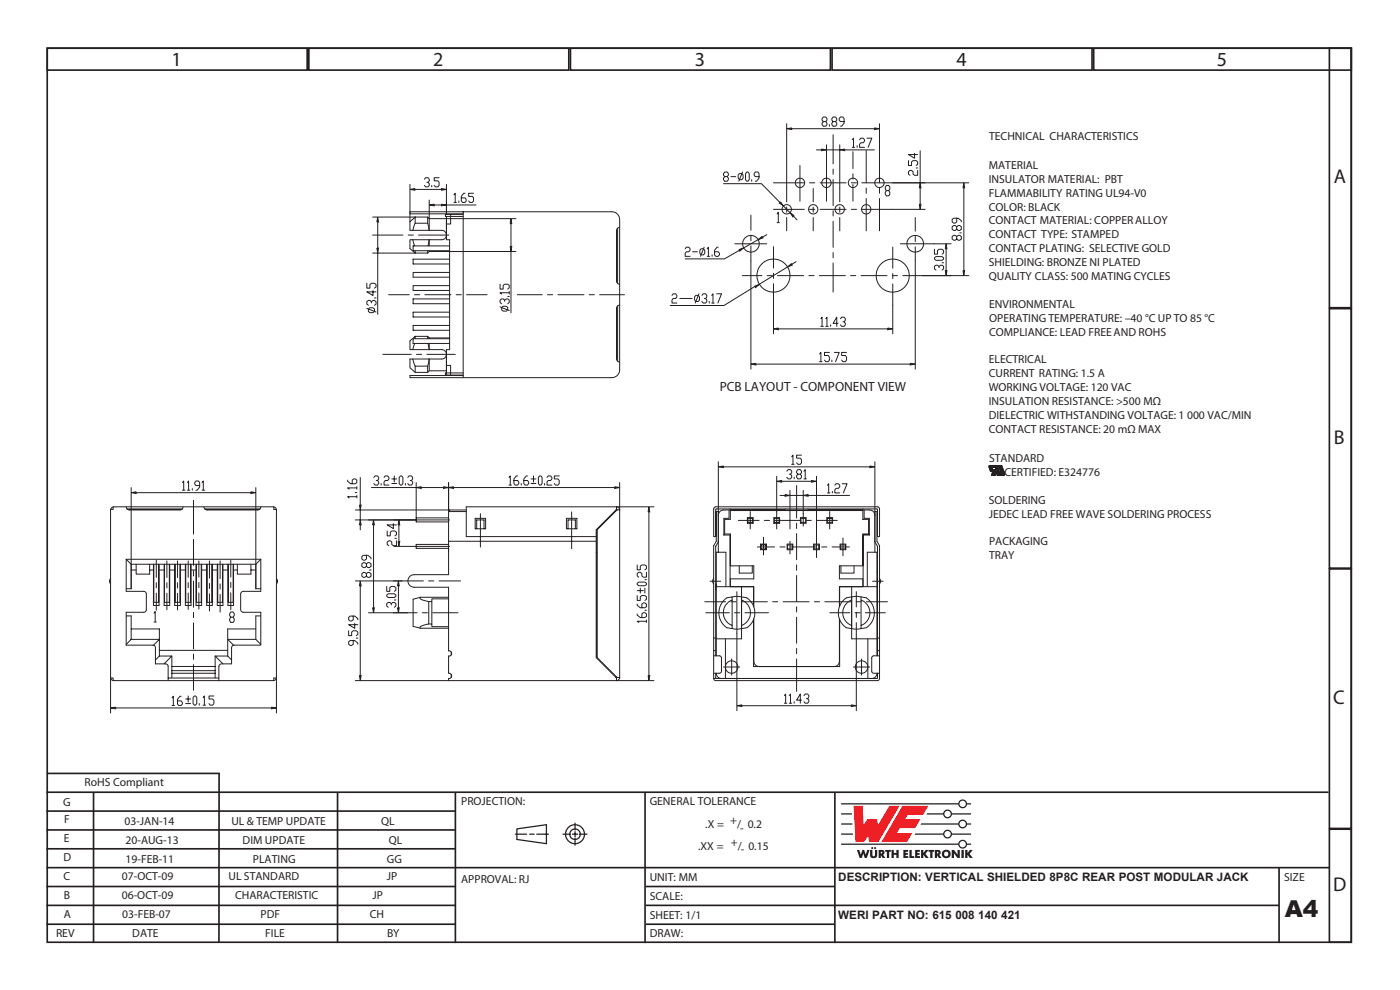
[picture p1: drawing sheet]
<svg xmlns="http://www.w3.org/2000/svg" width="297mm" height="210mm" viewBox="0 0 297 210" stroke-linecap="round" stroke-linejoin="round" font-family="sans-serif">
<defs><g id="words">
<text font-size="4.9" fill="#231f20" x="272.6" y="194.5">A4</text>
<g font-size="4.2" fill="#231f20">
<text x="36.4" y="14">1</text>
<text x="91.9" y="14">2</text>
<text x="147.4" y="14">3</text>
<text x="202.9" y="14">4</text>
<text x="258.2" y="14">5</text>
<text x="282.9" y="38.8">A</text>
<text x="282.9" y="94.1">B</text>
<text x="282.8" y="149.3">C</text>
<text x="282.8" y="189">D</text>
</g>
<text font-size="2.8" fill="#231f20" x="152.7" y="82.9">PCB LAYOUT - COMPONENT VIEW</text>
<g font-size="2.5" fill="#231f20">
<text x="209.8" y="29.8">TECHNICAL CHARACTERISTICS</text>
<text x="209.8" y="35.8">MATERIAL</text>
<text x="209.8" y="38.7">INSULATOR MATERIAL: PBT</text>
<text x="209.8" y="41.7">FLAMMABILITY RATING UL94-V0</text>
<text x="209.8" y="44.7">COLOR: BLACK</text>
<text x="209.8" y="47.6">CONTACT MATERIAL: COPPERALLOY</text>
<text x="209.8" y="50.6">CONTACT TYPE: STAMPED</text>
<text x="209.8" y="53.5">CONTACT PLATING: SELECTIVE GOLD</text>
<text x="209.8" y="56.5">SHIELDING: BRONZE NI PLATED</text>
<text x="209.8" y="59.5">QUALITY CLASS: 500 MATING CYCLES</text>
<text x="209.8" y="65.3">ENVIRONMENTAL</text>
<text x="209.8" y="68.3">OPERATING TEMPERATURE: –40 °C UP TO 85 °C</text>
<text x="209.8" y="71.2">COMPLIANCE: LEAD FREEAND ROHS</text>
<text x="209.8" y="77.1">ELECTRICAL</text>
<text x="209.8" y="80">CURRENT RATING: 1.5 A</text>
<text x="209.8" y="83">WORKING VOLTAGE: 120 VAC</text>
<text x="209.8" y="86">INSULATION RESISTANCE: &gt;500 MΩ</text>
<text x="209.8" y="88.9">DIELECTRIC WITHSTANDING VOLTAGE: 1 000 VAC/MIN</text>
<text x="209.8" y="91.9">CONTACT RESISTANCE: 20 mΩ MAX</text>
<text x="209.8" y="97.9">STANDARD</text>
<text x="213.1" y="100.9">CERTIFIED: E324776</text>
<text x="209.8" y="106.9">SOLDERING</text>
<text x="209.8" y="109.9">JEDEC LEAD FREE WAVE SOLDERING PROCESS</text>
<text x="209.8" y="115.7">PACKAGING</text>
<text x="209.8" y="118.7">TRAY</text>
<text x="17.9" y="166.8">RoHS Compliant</text>
<text x="13.4" y="171">G</text>
<text x="97.8" y="170.8">PROJECTION:</text>
<text x="137.8" y="170.8">GENERAL TOLERANCE</text>
<text x="13.5" y="178.7">E</text>
<text x="13.6" y="174.6">F</text>
<text x="26.4" y="174.9">03-JAN-14</text>
<text x="26.6" y="179.1">20-AUG-13</text>
<text x="49.1" y="174.9">UL &amp; TEMP UPDATE</text>
<text x="51.5" y="179.1">DIM UPDATE</text>
<text x="80.8" y="174.9">QL</text>
<text x="82.5" y="179.1">QL</text>
<text x="149.6" y="175.6">.X =</text>
<text x="154.9" y="174.8">+</text>
<text x="155" y="179.4">+</text>
<text x="156.4" y="175.6">/ 0.2</text>
<text x="157" y="176.4">-</text>
<text x="13.4" y="182.7">D</text>
<text x="26.6" y="183.1">19-FEB-11</text>
<text x="53.7" y="183.1">PLATING</text>
<text x="82.1" y="183.1">GG</text>
<text x="148.1" y="180.2">.XX =</text>
<text x="156.5" y="180.2">/ 0.15</text>
<text x="157.2" y="181">-</text>
<text x="13.4" y="186.7">C</text>
<text x="13.5" y="190.8">B</text>
<text x="25.8" y="190.8">06-OCT-09</text>
<text x="25.9" y="186.7">07-OCT-09</text>
<text x="48.5" y="186.7">UL STANDARD</text>
<text x="49.9" y="190.8">CHARACTERISTIC</text>
<text x="79" y="190.8">JP</text>
<text x="82.1" y="186.7">JP</text>
<text x="97.8" y="187.3">APPROVAL: RJ</text>
<text x="137.8" y="190.9">SCALE:</text>
<text x="137.8" y="186.8">UNIT: MM</text>
<text x="177.8" y="186.8">DESCRIPTION: VERTICAL SHIELDED 8P8C REAR POST MODULAR JACK</text>
<text x="272.4" y="186.8">SIZE</text>
<text x="13.5" y="194.8">A</text>
<text x="25.9" y="194.8">03-FEB-07</text>
<text x="55.3" y="194.8">PDF</text>
<text x="78.4" y="194.8">CH</text>
<text x="137.8" y="194.8">SHEET: 1/1</text>
<text x="177.8" y="194.8">WERI PART NO: 615</text>
<text x="202.7" y="194.8">008</text>
<text x="207.5" y="194.8">140</text>
<text x="212.4" y="194.8">421</text>
<text x="11.9" y="198.8">REV</text>
<text x="28.1" y="198.8">DATE</text>
<text x="56.3" y="198.8">FILE</text>
<text x="82.1" y="198.8">BY</text>
<text x="137.8" y="198.8">DRAW:</text>
</g>
</g></defs>
<!-- layer: Calque 1 -->
<g fill="none" stroke="#231f20" stroke-width=".35">
<path d="M10 10.2h276.7v189.7h-276.7zM10 10.2h55.2v4.7h-55.2zM65.5 10.2h55.2v4.7h-55.2zM121 10.2h55.2v4.7h-55.2zM176.5 10.2h55.2v4.7h-55.2zM232 10.2h54.7v4.7h-54.7zM282 10.2h4.7v55.1h-4.7zM282 65.5h4.7v55h-4.7zM282 120.7h4.7v55h-4.7zM9.8 168h272M9.8 172h86.7M9.8 176h86.7"/>
<path d="M9.9 164.1h36.7M19.8 168v32M46.5 164l-.1 36M71.6 168v32M96.6 168v32M136.8 168v32M177.1 168v32M282 175.9h4.7v24h-4.7zM9.8 192h86.7M9.8 196h86.7M9.8 180h86.7M9.8 184h272.2"/>
<path d="M9.8 188h86.7M137 192h134.3M137 196h40.1M137 188h40.1M271.3 184v16"/>
</g>
<g fill="#ee1d23">
<path d="M181.1 170.9h1.9l.2 4 .9-1.2h2l.2 1.3 2.4-4.1h2.1l-4.5 7.7h-1.9l-.2-1.3-.9 1.3h-1.8z"/>
<path d="M191.4 170.9h5.5l-1.1 1.9h-3.2l-.6 .9h3.3l-1.1 1.9h-3.3l-.6 1.1h3.2l-1.1 1.9h-5.4z"/>
</g>
<g fill="#231f20">
<path d="M181.8 180.3h.5l.3 1 .3-1h.4l.3 1 .4-1h.5l-.6 1.7h-.5l-.3-1-.3 1h-.4z"/>
<path d="M184.6 180.3h.5v1.2l.2 .1 .3-.1v-1.2h.5v1.1a.76 .76 0 0 1-.8 .6 .76 .76 0 0 1-.7-.6z"/>
<path d="M187.8 180.3h1.2v.4h-.4v1.3h-.5l.1-1.3h-.4z"/>
<path d="M189.1 180.3h.5v.6h.6v-.6h.5l-.1 1.7h-.4v-.7h-.6v.7h-.5z"/>
<path d="M191.6 180.3h1.1v.4h-.6v.2h.5v.4h-.5v.3h.6v.4h-1.1z"/>
<path d="M192.9 180.3h.5v1.3h.5v.4h-1z"/>
<path d="M194.1 180.3h1v.4h-.5v.2h.5v.4h-.5v.3h.6v.4h-1.1z"/>
<path d="M195.4 180.3h.5v.7l.5-.7h.6l-.7 .8 .7 .9h-.6l-.5-.7v.7h-.5z"/>
<path d="M197 180.3h1.2v.4h-.4v1.3h-.5v-1.3h-.3z"/>
<path d="M201.9 180.3h.5l.8 1-.1-1h.5v1.7h-.5l-.7-1.1v1.1h-.5z"/>
<path d="M204 180.3h.5v1.7h-.5z"/>
<path d="M204.7 180.3h.5v.7l.5-.7h.6l-.6 .8 .7 .9h-.6l-.6-.7v.7h-.5z"/>
<circle cx="185" cy="179.9" r=".22"/>
<circle cx="185.7" cy="179.9" r=".22"/>
</g>
<g fill="#231f20">
<path d="M186.9 180.7v.3h.2v-.2zM186.4 180.3h.5a.55 .55 0 0 1 .7 .3 .55 .55 0 0 1-.3 .7l.5 .7h-.5l-.4-.6v.6h-.5z" fill-rule="evenodd"/>
<path d="M198.8 180.7v.3h.2l.1-.2zM198.3 180.3h.6a.55 .55 0 0 1 .6 .3 .55 .55 0 0 1-.2 .7l.4 .7h-.5l-.4-.6v.6h-.5z" fill-rule="evenodd"/>
<path d="M200.3 181.2a.5 .5 0 0 0 1 0 .5 .5 0 0 0-1 0zM199.8 181.1a.95 .95 0 0 1 1.9 0 .95 .95 0 0 1-1.9 0z" fill-rule="evenodd"/>
</g>
<path d="M178.4 176.9h2.6M178.4 174.8h2.4M178.4 172.6h2.3" fill="none" stroke="#231f20" stroke-width=".27"/>
<g fill="#231f20">
<path d="M178.4 170.4h24.9a.94 .94 0 0 1 .9-.8 .94 .94 0 0 1 1 .8h.8v.2h-.8a.94 .94 0 0 1-1 .9 .94 .94 0 0 1-.9-.9h-24.9zM203.5 170.5a.7 .7 0 0 1 1.4 0 .7 .7 0 0 1-1.4 0z" fill-rule="evenodd"/>
<path d="M196.7 172.5h3.4a.94 .94 0 0 1 .9-.8 .94 .94 0 0 1 1 .8h4v.3h-4a.94 .94 0 0 1-1 .8 .94 .94 0 0 1-.9-.8h-3.6zM200.3 172.6a.7 .7 0 0 1 1.4 0 .7 .7 0 0 1-1.4 0z" fill-rule="evenodd"/>
<path d="M195.4 174.7h7.9a.94 .94 0 0 1 .9-.9 .94 .94 0 0 1 1 .9h.8v.2h-.8a.94 .94 0 0 1-1 .8 .94 .94 0 0 1-.9-.8h-8zM203.5 174.8a.7 .7 0 0 1 1.4 0 .7 .7 0 0 1-1.4 0z" fill-rule="evenodd"/>
<path d="M194.2 176.8h5.9a.94 .94 0 0 1 .9-.8 .94 .94 0 0 1 1 .8h4v.3h-4a.94 .94 0 0 1-1 .8 .94 .94 0 0 1-.9-.8h-6.1zM200.3 176.9a.7 .7 0 0 1 1.4 0 .7 .7 0 0 1-1.4 0z" fill-rule="evenodd"/>
<path d="M178.4 178.9h24.9a.94 .94 0 0 1 .9-.8 .94 .94 0 0 1 1 .8h.8v.3h-.8a.94 .94 0 0 1-1 .8 .94 .94 0 0 1-.9-.8h-24.9zM203.5 179.1a.7 .7 0 0 1 1.4 0 .7 .7 0 0 1-1.4 0z" fill-rule="evenodd"/>
</g>
<path d="M166.9 26.2v13.8M168 27.3h17.5M186.6 26.2v5.7M41 106.1v5M41 112.2v1.1M41 114.4v5.5M41 121v1.2M41 123.3v5.5M41 129.9v1.1M41 132.1v5.6M41 138.8v1.1M41 141v5" fill="none" stroke="#231f20" stroke-width=".21"/>
<path d="M166.9 27.3l1.1-.2v.4z" fill="#231f20"/>
<path d="M166.9 27.3l1.1-.2v.4z" fill="none" stroke="#231f20" stroke-width=".21"/>
<path d="M185.5 27.1l1.1 .2-1.1 .2z" fill="#231f20"/>
<path d="M175.2 25.8l.2 .3v.3l-.2 .4h-.5l-.3-.4v-.3l.3-.3h.5l.2-.3v-.3l-.2-.4h-.5l-.3 .4v.3l.3 .3M176 26.4v.4M177.3 25.8l.2 .3v.3l-.2 .4h-.6l-.2-.4v-.3l.2-.3h.6l.2-.3v-.3l-.2-.4h-.6l-.2 .4v.3l.2 .3M179.1 25.8h-.8l-.3-.3v-.3l.3-.4h.5l.3 .4v.9l-.5 .7h-.3M185.5 27.1l1.1 .2-1.1 .2zM189.4 38.8h16.1M204.5 39.9v17.5M195.7 58.5h9.8" fill="none" stroke="#231f20" stroke-width=".21"/>
<path d="M204.3 57.4h.3l-.1 1.1z" fill="#231f20"/>
<path d="M204.3 57.4h.3l-.1 1.1z" fill="none" stroke="#231f20" stroke-width=".21"/>
<path d="M204.5 38.8l.1 1.1h-.3z" fill="#231f20"/>
<g fill="none" stroke="#231f20" stroke-width=".21">
<path d="M176.7 28.6v6.2M176.7 35.9v1.1M176.7 38.1v5.5M204.5 38.8l.1 1.1h-.3zM164.1 52.3v4.6M164.1 58v1.1M176.7 44.7v1.1M176.7 46.9v5.6M176.7 53.6v1.1M176.7 55.8v6.2M189.4 52.4v4.5M189.4 58v1.1"/>
<path d="M203 46.3v.8l-.4 .2h-.3l-.3-.2v-.6l.3-.2h1l.6 .5v.3M203 50.2l.3-.3h.3l.3 .3v.5l-.3 .3h-.3l-.3-.3v-.5l-.4-.3h-.3l-.3 .3v.5l.3 .3h.3l.4-.3M203 48.1l.3-.3h.3l.3 .3v.5l-.3 .3h-.3l-.3-.3v-.5l-.4-.3h-.3l-.3 .3v.5l.3 .3h.3l.4-.3M203.6 49.4h.3M164.1 60.2v10.6M165.1 69.8h23.2M189.4 60.2v10.6"/>
</g>
<path d="M164.1 69.8l1-.2v.3z" fill="#231f20"/>
<path d="M164.1 69.8l1-.2v.3z" fill="none" stroke="#231f20" stroke-width=".21"/>
<path d="M188.3 69.6l1.1 .2-1.1 .1z" fill="#231f20"/>
<g fill="none" stroke="#231f20" stroke-width=".21">
<path d="M153.5 39h8l3.9 3.9M154.3 37.5l.2 .3v.3l-.2 .3h-.5l-.3-.3v-.3l.3-.3h.5l.2-.4v-.3l-.2-.3h-.5l-.3 .3v.3l.3 .4M155 37.5h1.1M156.9 36.8h.5l.2 .3v.7l-.2 .3h-.5l-.3-.3v-.7zM157.5 36.5l-.8 1.9M158.4 36.5h.3l.2 .3v1.3l-.2 .3h-.3l-.2-.3v-1.3zM159.5 38.1v.3M161 37.5h-.8l-.2-.4v-.3l.2-.3h.6l.2 .3v1l-.5 .6h-.3M166.2 43.7l1.4 1.4M168.3 45.9l.8 .7M174.1 67.6l.3-.3v1.9M174.1 69.2h.6"/>
<path d="M175.2 67.6l.2-.3v1.9M175.2 69.2h.5M176.2 68.9v.3M177.8 68.6h-1.1l.8-1.3v1.9M178.3 67.6l.3-.3h.5l.2 .3v.3l-.2 .4h-.3M179.1 68.3l.2 .3v.3l-.2 .3h-.5l-.3-.3M188.3 69.6l1.1 .2-1.1 .1z"/>
<circle cx="164.1" cy="58.5" r="3.5"/>
</g>
<path d="M167.6 45.1l.9 .6-.3 .3z" fill="#231f20"/>
<path d="M167.6 45.1l.9 .6-.3 .3z" fill="none" stroke="#231f20" stroke-width=".21"/>
<path d="M165.3 43.1l.3-.3 .6 .9z" fill="#231f20"/>
<g fill="none" stroke="#231f20" stroke-width=".21">
<path d="M165.3 43.1l.3-.3 .6 .9zM167.1 56.6l-6 3.7M168.9 55.5l-.9 .6M142.6 62.7l.2-.4h.5l.3 .4v.3l-.3 .3h-.5l-.2 .3v.7h1M144.2 63.3h2.6M147.6 62.7h.5l.3 .3v.6l-.3 .3h-.5l-.3-.3v-.6zM148.3 62.3l-.8 2M148.9 62.7l.3-.4h.5l.2 .4v.3l-.2 .3h-.3M149.7 63.3l.2 .3v.3l-.2 .4h-.5l-.3-.4M150.5 63.9v.4M151 62.7l.3-.4v2M151 64.3h.5"/>
<path d="M152 62.3h1.1l-.8 2M160.1 60.8l-6.5 4h-11.4"/>
</g>
<path d="M167.1 56.6l.8-.7 .2 .3z" fill="#231f20"/>
<path d="M167.1 56.6l.8-.7 .2 .3z" fill="none" stroke="#231f20" stroke-width=".21"/>
<path d="M160.1 60.7l1-.4-.8 .7z" fill="#231f20"/>
<g fill="none" stroke="#231f20" stroke-width=".21">
<path d="M189.4 38.8h6.9M195.2 32v6.8M195.2 39.9v3.4M157.5 58.5h4.1M162.7 58.5h1.1M164.9 58.5h5.6M171.6 58.5h1.1M173.8 58.5h5.5M180.4 58.5h1.2M182.7 58.5h5.5M189.3 58.5h1.1M189.4 44.4h6.9"/>
<path d="M191.5 58.5h4.2M160.1 60.7l1-.4-.8 .7z"/>
<circle cx="166.9" cy="44.4" r="1"/>
<circle cx="172.5" cy="44.4" r="1"/>
<circle cx="178.1" cy="44.4" r="1"/>
<circle cx="183.8" cy="44.4" r="1"/>
</g>
<path d="M195 43.3h.4l-.2 1.1z" fill="#231f20"/>
<path d="M195 43.3h.4l-.2 1.1z" fill="none" stroke="#231f20" stroke-width=".21"/>
<path d="M195.2 38.8l.2 1.1h-.4z" fill="#231f20"/>
<g fill="none" stroke="#231f20" stroke-width=".21">
<path d="M166.9 40v2.8M172.5 40v2.8M173.2 31.8h1.1M175.3 31.8h2.8M175.3 30.7v4.4M178.1 30.7v12.1M179.2 31.8h6.3M183.8 31.9v6.9M183.8 39.9v1.1M192.7 34.1v1h.7v-.8l.3-.2h.7l.3 .2v.6l-.3 .2M194 32.5v1.1l-1.3-.8h2M194.4 35.6h.3"/>
<path d="M194.7 36.1v1.1h-.7l-.3-.3v-.5l-.3-.3h-.4l-.3 .3v.5l.3 .3M195.2 38.8l.2 1.1h-.4zM166.9 43.9v1.1M166.9 46.1v2.9M172.5 43.9v1.1M172.5 46.1v2.9M178.1 43.9v1.1M178.1 46.1v2.9M183.8 42.1v6.9"/>
<circle cx="181" cy="38.8" r="1"/>
<circle cx="189.4" cy="58.5" r="3.5"/>
</g>
<path d="M174.3 31.6l1 .2-1 .2z" fill="#231f20"/>
<path d="M174.3 31.6l1 .2-1 .2z" fill="none" stroke="#231f20" stroke-width=".21"/>
<path d="M178.1 31.8l1.1-.2v.4z" fill="#231f20"/>
<g fill="none" stroke="#231f20" stroke-width=".21">
<path d="M164.1 38.8h6.5M169.7 35.1v7.6M171.7 38.8h1.2M174 38.8h5.5M175.3 35.1v7.6M178.1 31.8l1.1-.2v.4zM180.6 38.8h1.1M180.8 29.6l.3-.3v2M180.8 31.3h.5M180.9 32.2v3.6M180.9 36.9v1.1M180.9 39.1v3.6"/>
<path d="M181.8 30.9v.4M182.4 29.6l.2-.3h.5l.3 .3v.3l-.3 .4h-.5l-.2 .3v.7h1M182.8 38.8h6.6M183.9 29.3h1.1l-.8 2M159.3 55.4v22.9M164.1 44.4h6.5M171.7 44.4h1.2M174 44.4h5.5M180.6 44.4h1.1M182.8 44.4h6.6M194.2 55.3v23M160.4 77.2h32.7"/>
<circle cx="169.7" cy="38.8" r="1"/>
<circle cx="175.3" cy="38.8" r="1"/>
<circle cx="186.6" cy="38.8" r="1"/>
</g>
<path d="M159.3 77.2l1.1-.1v.3z" fill="#231f20"/>
<path d="M159.3 77.2l1.1-.1v.3z" fill="none" stroke="#231f20" stroke-width=".21"/>
<path d="M193.1 77.1l1.1 .1-1.1 .2z" fill="#231f20"/>
<path d="M195.7 58.5h6.1M198.2 51.7h3.6M200.7 52.8v4.6M173.9 75.1l.2-.3v1.9M173.9 76.7h.5M176 74.8h-1.1v.6h.8l.3 .3v.7l-.3 .3h-.5l-.3-.3M176.5 76.4v.3M177 74.8h1l-.7 1.9M179.6 74.8h-1v.6h.7l.3 .3v.7l-.3 .3h-.5l-.2-.3M193.1 77.1l1.1 .1-1.1 .2z" fill="none" stroke="#231f20" stroke-width=".21"/>
<path d="M200.5 57.4h.4l-.2 1.1z" fill="#231f20"/>
<path d="M200.5 57.4h.4l-.2 1.1z" fill="none" stroke="#231f20" stroke-width=".21"/>
<path d="M200.7 51.7l.2 1.1h-.4z" fill="#231f20"/>
<path d="M198.2 54.7l.4-.3h1.3l.3 .3v.2l-.3 .3h-1.3l-.4-.3zM198.2 52.9v1h.7v-.8l.3-.2h.7l.3 .2v.6l-.3 .2M199.2 56.5l.3-.2h.4l.3 .2v.5l-.3 .3M199.2 56.8v-.3l-.3-.2h-.3l-.4 .2v.5l.4 .3M199.9 55.7h.3M200.7 51.7l.2 1.1h-.4zM165.5 105.1h1M167.6 105.1h2.8M167.6 104v8.2M170.4 104v5M171.5 105.1h8.7" fill="none" stroke="#231f20" stroke-width=".21"/>
<path d="M166.5 104.9l1.1 .2-1.1 .2z" fill="#231f20"/>
<path d="M166.5 104.9l1.1 .2-1.1 .2z" fill="none" stroke="#231f20" stroke-width=".21"/>
<path d="M170.4 105.1l1.1-.2v.4z" fill="#231f20"/>
<path d="M164.8 101v7.5M165.8 102.1h6.3M170.4 105.1l1.1-.2v.4zM173.2 101v13.1M175.5 102.9l.3-.3v2M175.5 104.6h.6M176.6 104.2v.4M177.1 102.9l.3-.3h.5l.2 .3v.4l-.2 .3h-.5l-.3 .3v.7h1M178.7 102.6h1l-.8 2" fill="none" stroke="#231f20" stroke-width=".21"/>
<path d="M164.8 102.1l1-.2v.4z" fill="#231f20"/>
<path d="M164.8 102.1l1-.2v.4z" fill="none" stroke="#231f20" stroke-width=".21"/>
<path d="M172.1 101.9l1.1 .2-1.1 .2z" fill="#231f20"/>
<g fill="none" stroke="#231f20" stroke-width=".21">
<path d="M94.7 46.4h14.8M95.4 53.3h14.1M108.4 47.4v4.9M108.4 53.3v13.1M166.9 99.9l.3-.3h.5l.3 .3v.4l-.3 .3h-.3M170.6 99.9l.2-.3v2M23.7 107.6l.4-.1h33.9l.5 .3 .1 .4v35.5l-.2 .5-.4 .2h-33.9l-.4-.2-.2-.5v-35.5zM24 107.5v.6h-.5M26.9 108h11.8M38.8 107.5l-.1 .4-.5 .3h-10.8l-.5-.3-.1-.4M41 106.4v6.1M43.4 108h11.8"/>
<path d="M55.3 107.5l-.1 .4-.5 .3h-10.8l-.5-.3-.1-.4M58.1 107.5v.6h.5M167.7 100.6l.3 .3v.3l-.3 .4h-.5l-.3-.4M168.5 101.2v.4M169 103v6.9M169 111v1.1M169 113.2v5.5M169 119.8v1.2M169.3 100.6l-.3-.3v-.4l.3-.3h.5l.2 .3v.4l-.2 .3h-.5l-.3 .3v.3l.3 .4h.5l.2-.4v-.3l-.2-.3M170.6 101.6h.5M172.1 101.9l1.1 .2-1.1 .2zM30.5 129.9h-3.7v6.9l6 .1 .2 .5v3.4h2.1l.5 .3 .1 3.3"/>
<path d="M30.5 125.4h-3.7v-6.8h28.5v6.8h-3.7l-.3 .2-.2 .4v3.3l.2 .5 .3 .1h3.7v6.9l-5.9 .1-.3 .5v3.4h-2.1l-.5 .3-.1 3.3M169 122.1v5.5M169 128.7v1.1M169 130.9v5.5M169 137.6v1.1M169 139.8v6.9M23.5 143.8h.5v.6M35.7 143.8h10.7M41 146v.4M58.6 143.8h-.5v.6"/>
</g>
<path d="M108.4 46.4l.2 1h-.4z" fill="#231f20"/>
<path d="M108.4 46.4l.2 1h-.4z" fill="none" stroke="#231f20" stroke-width=".21"/>
<path d="M108.2 52.3h.4l-.2 1z" fill="#231f20"/>
<g fill="none" stroke="#231f20" stroke-width=".21">
<path d="M91.1 42.4v4M92.1 43.5h1.6M94.7 43.5h6.3M94.7 42.4v3.1M108.2 52.3h.4l-.2 1zM106.1 65.1l1.9 .8M106.1 60.3v1h.6v-.8l.4-.2h.6l.3 .2v.6l-.3 .2M106.4 65.2l.3-.2h.7l.3 .2v.5l-.3 .3h-.7l-.3-.3zM107.1 63.9v-.2l-.4-.3h-.3l-.3 .3v.5l.3 .2M107.1 63.7l.3-.3h.3l.3 .3v.5l-.3 .2M107.7 62.9h.3M108 61.8v.6"/>
<path d="M108 62.1h-1.9l.3 .3M95.4 108.2h3.5zM126.5 117.1h.2"/>
</g>
<path d="M91.1 43.5l1-.2v.4z" fill="#231f20"/>
<path d="M91.1 43.5l1-.2v.4z" fill="none" stroke="#231f20" stroke-width=".21"/>
<path d="M93.7 43.3l1 .2-1 .2z" fill="#231f20"/>
<path d="M93.7 43.3l1 .2-1 .2zM96.3 42.9h.5M96.3 41.3l.3-.3v1.9M97.3 42.6v.3M98.6 41h-.2l-.5 .7v.9l.2 .3h.5l.3-.3v-.3l-.3-.3h-.7M100.5 41h-1.1v.7h.8l.3 .3v.6l-.3 .3h-.5l-.3-.3M95.2 102.4v6.1M96.2 103.4h34.2M131.5 102.4v5.8" fill="none" stroke="#231f20" stroke-width=".21"/>
<path d="M95.2 103.4l1-.1v.3z" fill="#231f20"/>
<path d="M95.2 103.4l1-.1v.3z" fill="none" stroke="#231f20" stroke-width=".21"/>
<path d="M130.4 103.3l1.1 .1-1.1 .2z" fill="#231f20"/>
<g fill="none" stroke="#231f20" stroke-width=".21">
<path d="M79.1 46h9M79.1 53.7h9M80.1 47.1v5.5M80.1 53.7v13M108 101.3l.2-.3v1.9M108 102.9h.5M109.8 101h-.3l-.5 .6v1l.3 .3h.5l.3-.3v-.4l-.3-.3h-.8M110.6 102.6v.3M112.7 101.6h1M112.7 102.6h1M113.2 101v1.2M114.5 101h.2l.3 .3v1.3l-.3 .3h-.2l-.3-.3v-1.3z"/>
<path d="M115.5 102.6v.3M116 101.3l.3-.3h.5l.3 .3v.3l-.3 .3h-.5l-.3 .3v.7h1.1M118.6 101h-1v.6h.8l.2 .3v.7l-.2 .3h-.5l-.3-.3M130.4 103.3l1.1 .1-1.1 .2z"/>
</g>
<path d="M80.1 46l.2 1.1h-.4z" fill="#231f20"/>
<path d="M80.1 46l.2 1.1h-.4z" fill="none" stroke="#231f20" stroke-width=".21"/>
<path d="M79.9 52.6h.4l-.2 1.1z" fill="#231f20"/>
<path d="M79.9 52.6h.4l-.2 1.1zM77.8 65.4l2 .8M77.8 60.1v1h.7v-.7l.3-.3h.6l.4 .3v.5l-.4 .2M78.2 65.5l.3-.2h.6l.3 .2v.6l-.3 .2h-.6l-.3-.2zM78.8 64.2v-.2l-.3-.3h-.3l-.4 .3v.5l.4 .3M78.8 64l.3-.3h.3l.4 .3v.5l-.4 .3M79.1 61.6v1.1l-1.3-.8h2M79.4 63.2h.4M27.8 103.4v21.5M28.9 104.5h24.3M54.3 103.4v21.5" fill="none" stroke="#231f20" stroke-width=".21"/>
<path d="M27.8 104.5l1.1-.2v.4z" fill="#231f20"/>
<path d="M27.8 104.5l1.1-.2v.4z" fill="none" stroke="#231f20" stroke-width=".21"/>
<path d="M53.2 104.3l1.1 .2-1.1 .2z" fill="#231f20"/>
<path d="M38.7 102.3l.3-.3v2M38.7 104h.5M39.8 104h.5M39.8 102.3l.2-.3v2M40.8 103.7v.3M42.4 103h-.8l-.3-.3v-.4l.3-.3h.5l.3 .3v1l-.6 .7h-.2M42.9 104h.5M42.9 102.3l.2-.3v2M53.2 104.3l1.1 .2-1.1 .2zM83.6 110.3h4.5M83.6 115.9h3.6M84.6 111.3v3.5" fill="none" stroke="#231f20" stroke-width=".21"/>
<path d="M84.5 114.8h.3l-.2 1.1z" fill="#231f20"/>
<path d="M84.5 114.8h.3l-.2 1.1z" fill="none" stroke="#231f20" stroke-width=".21"/>
<path d="M84.6 110.3l.2 1h-.3z" fill="#231f20"/>
<path d="M78.2 110.3h9.9M79.2 111.3v17.6M82.1 112.6v1.1h.7v-.8l.3-.3h.7l.3 .3v.5l-.3 .3M83.4 111.1v1l-1.3-.8h2M83.8 114.2h.3M84.1 114.7v1.1h-.7l-.3-.3v-.5l-.3-.3h-.3l-.4 .3v.5l.4 .3M84.6 110.3l.2 1h-.3zM78.2 130h8.2" fill="none" stroke="#231f20" stroke-width=".21"/>
<path d="M79.1 128.9h.3l-.2 1.1z" fill="#231f20"/>
<path d="M79.1 128.9h.3l-.2 1.1z" fill="none" stroke="#231f20" stroke-width=".21"/>
<path d="M79.2 110.3l.2 1h-.3z" fill="#231f20"/>
<path d="M77.7 117.8v.8l-.3 .2h-.3l-.3-.2v-.6l.3-.2h1l.6 .5v.3M77.7 119.6l.4-.2h.3l.3 .2v.5l-.3 .3h-.3l-.4-.3v-.5l-.3-.2h-.3l-.3 .2v.5l.3 .3h.3l.3-.3M79.2 110.3l.2 1h-.3zM77.7 121.7l.4-.3h.3l.3 .3v.5l-.3 .3h-.3l-.4-.3v-.5l-.3-.3h-.3l-.3 .3v.5l.3 .3h.3l.3-.3M78.4 120.9h.3M23.5 143.7v7.5M24.5 150.2h33.1M58.6 143.7v7.5" fill="none" stroke="#231f20" stroke-width=".21"/>
<path d="M57.6 150l1 .2-1 .2z" fill="#231f20"/>
<path d="M57.6 150l1 .2-1 .2z" fill="none" stroke="#231f20" stroke-width=".21"/>
<path d="M23.5 150.2l1-.2v.4z" fill="#231f20"/>
<g fill="none" stroke="#231f20" stroke-width=".21">
<path d="M87 39.1v7.9M94.7 39.1v6.4M88 40.2h5.7M26.8 118.6l1 1.1M27.8 119.7v5.2h-1M27.8 119.7h26.5M31.7 119.7v2.1h-2.8v-2.1M32.6 119.7v8.7h1.1v-8.7M32.6 119.7v8.1h1.1v-8.1M33.2 118.8v3.7M35.4 119v3.5M35.9 119.7v8.1h-1v-8.1"/>
<path d="M36 119.7v8.7h-1.2v-8.7M37.1 119.7v8.7h1.2v-8.7M37.2 119.7v8.1h1v-8.1M37.7 119v3.5M39.3 119.7v8.7h1.2v-8.7M39.4 119.7v8.1h1v-8.1M39.9 119v3.5M41.6 119.7v8.7h1.2v-8.7M41.7 119.7v8.1h1v-8.1M42.2 119v3.4M43.8 119.7v8.7h1.2v-8.7M43.9 119.7v8.1h1.1v-8.1"/>
<path d="M44.4 119v3.6M46.1 119.7v8.7h1.2v-8.7M46.2 119.7v8.1h1v-8.1M46.7 119v3.8M48.4 119.7v8.7h1.1v-8.7M48.4 119.7v8.1h1.1v-8.1M49 118.8v3.6M53.2 119.7v2.1h-2.9v-2.1M55.3 118.6l-1 1.1v5.2h1M26.8 130.6h1v5M27.8 133.4h6v5.8M27.8 135.6h6l-1.2 1.3"/>
<path d="M27.8 135.6l-1 1.1M27.8 120.9h1.1M31.7 120.9h.9M33.2 123.6v1.1M33.2 125.8v3.6M33.7 120.9h1.1M33.8 139.2h2.7l-1.7 1.6M33.8 139.2l-.8 .8M33.8 138h14.5M35.4 123.6v1.1M35.4 125.8v3.5M36 120.9h1.1"/>
<path d="M36.5 139.2v4.6M37.7 123.6v1.1M37.7 125.8v3.6M38.3 120.9h1M39.9 123.6v1.1M39.9 125.8v3.5M40.5 120.9h1.1M42.2 123.6v1.1M42.2 125.8v3.4M42.8 120.9h1M44.4 123.7v1.2M44.4 126v3.6"/>
<path d="M45 120.9h1.1M45.6 139.2v4.6M46.7 123.9v1.1M46.7 126.1v3.7M47.3 120.9h1.1M48.3 139.2h-2.7l1.7 1.6M48.3 139.2l.8 .8M49 123.5v1.1M49 125.7v3.6M49.5 120.9h.8M53.2 120.9h1.1M54.3 135.6l1 1.1"/>
<path d="M54.3 135.6h-6l1.2 1.3M54.3 133.4h-6v5.8M55.3 130.6h-1v5M23.5 150.2l1-.2v.4zM36.5 141.4h9.1M36.5 142.3h9.1M36.5 142.8h9.1M36.5 148l.3-.3v2M36.5 149.7h.5"/>
</g>
<path d="M87 40.2l1-.2v.3z" fill="#231f20"/>
<path d="M87 40.2l1-.2v.3z" fill="none" stroke="#231f20" stroke-width=".21"/>
<path d="M93.7 40l1 .2-1 .1z" fill="#231f20"/>
<g fill="none" stroke="#231f20" stroke-width=".21">
<path d="M90 38l.3-.3h.5l.3 .3v.4l-.3 .3h-.2M90.8 38.7l.3 .3v.3l-.3 .3h-.5l-.3-.3M91.6 39.3v.3M93.2 37.7h-1.1v.7h.8l.3 .3v.6l-.3 .3h-.5l-.3-.3M93.7 40l1 .2-1 .1zM43.6 108.1h11.4M78.8 103.4h9.5M88.3 102.4v7.5M89.4 103.4h4.7M95.2 102.4v6.1M86.4 130h2.1M89.2 126.7l-1.6 .4v5.8l1.6 .4"/>
<path d="M89.2 133.3h6M89.6 130h1.1M91 132.4l-1 .2a.82 .82 0 0 0-.9 .5l.1 .2M91 132.4h.6v.5h3.6M91 127.6v4.8M91.6 127.6v4.8M91.8 130h5.4M95.2 127h-3.6v.6h-.6M95.2 126.7h-6a.47 .47 0 0 0 .1 .5 .47 .47 0 0 0 .5 .1l1.2 .3M95.7 138.3v.6"/>
</g>
<path d="M94.1 103.3l1.1 .1-1.1 .2z" fill="#231f20"/>
<path d="M94.1 103.3l1.1 .1-1.1 .2z" fill="none" stroke="#231f20" stroke-width=".21"/>
<path d="M88.3 103.4l1.1-.1v.3z" fill="#231f20"/>
<g fill="none" stroke="#231f20" stroke-width=".21">
<path d="M79.3 101.3l.3-.3h.5l.2 .3v.3l-.2 .3h-.3M80.1 101.9l.2 .3v.4l-.2 .3h-.5l-.3-.3M80.9 102.6v.3M83.1 101.6h1.1M83.1 102.6h1.1M83.6 101v1.2M84.9 101h.3l.3 .3v1.3l-.3 .3h-.3l-.2-.3v-1.3zM86 102.6v.3M86.5 101.3l.3-.3h.5l.2 .3v.3l-.2 .3h-.3M87.2 115.9h8.2M87.3 101.9l.2 .3v.4l-.2 .3h-.5l-.3-.3M88.1 110.3h7.3"/>
<path d="M88.3 103.4l1.1-.1v.3zM95.2 109.9h-6.9v.8h6.9M95.2 115.5h-6.9v.8h6.9M95.4 108.2v.3M153.5 108.2h31M154.9 108.3h28.2M156.3 134.3v16.5M178.1 124.4h7.9M178.1 120h5M178.1 122.8h5M179.5 126.8a3.8 3.8 0 0 0 0 6.3M181.7 135.3v15.5"/>
<path d="M153.1 143.9h31.8M157.4 149.7h23.2M178.1 140.3l-.3 .7-.8 .4"/>
</g>
<path d="M156.3 149.7l1.1-.2v.4z" fill="#231f20"/>
<path d="M156.3 149.7l1.1-.2v.4z" fill="none" stroke="#231f20" stroke-width=".21"/>
<path d="M180.6 149.5l1.1 .2-1.1 .2z" fill="#231f20"/>
<path d="M152.4 98v11.3M153.5 99h31M185.6 98v11.3M166.4 147.5l.3-.3v2M166.4 149.2h.5M167.4 147.5l.3-.3v2M167.4 149.2h.6M168.5 148.8v.4M170 148.5h-1l.8-1.3v2M170.6 147.5l.2-.3h.5l.3 .3v.4l-.3 .3h-.2M171.3 148.2l.3 .3v.3l-.3 .4h-.5l-.2-.4M180.6 149.5l1.1 .2-1.1 .2z" fill="none" stroke="#231f20" stroke-width=".21"/>
<path d="M184.5 98.8l1.1 .2-1.1 .2z" fill="#231f20"/>
<path d="M184.5 98.8l1.1 .2-1.1 .2z" fill="none" stroke="#231f20" stroke-width=".21"/>
<path d="M152.4 99l1.1-.2v.4z" fill="#231f20"/>
<g fill="none" stroke="#231f20" stroke-width=".21">
<path d="M152.4 99l1.1-.2v.4zM168 96.9l.2-.4v2M168 98.5h.5M170 96.5h-1v.7h.8l.2 .3v.7l-.2 .3h-.5l-.3-.3M130.8 107.5h7.9M137.7 108.6v34.7M154 117.1v7.3M154.9 113.5v10.9M154.9 113.3v6.7M160.7 116h3.7M165.5 116h1.1M167.7 116h5.5"/>
<path d="M174.3 116h1.1M176.5 116h3.7M176 130h4.3M181.4 130h1.1M183.6 130h4.2M130.8 144.4h7.9M152 142.8h.1"/>
</g>
<path d="M137.7 107.5l.1 1.1h-.3z" fill="#231f20"/>
<path d="M137.7 107.5l.1 1.1h-.3z" fill="none" stroke="#231f20" stroke-width=".21"/>
<path d="M137.5 143.3h.3l-.1 1.1z" fill="#231f20"/>
<g fill="none" stroke="#231f20" stroke-width=".21">
<path d="M79 49.9h6.5M86.6 49.9h1.1M87.6 50.9l.4 1.3M87.6 50.9h-.6v1.8l1.1 1M88.1 53.7h2.6M88.1 53.2v.5M88.1 46h2.6M88.1 47.4h2.6M88.1 46v1.4M88.1 47.4l-.5 1.5M88.1 46l-1.1 1v1.9h6.7a1 1 0 0 1 1 1 1 1 0 0 1-1 1h-6.1M88.8 49.9h6.4"/>
<path d="M90.7 53.2v.5M91.1 52.2l-.1-1.3-.2 1.3M91.1 46.4l-.4-.4v1.4M91.1 46.4l-.1 2.5-.3-1.5M91.1 46.4h3.6M91.1 53.2v.2M94.7 45.9v5h.7v23.3h-.7v5.4M95.4 53.3h-4.3l-.4 .4M95.4 57.8h-7.8v1h7.8M95.4 52.2h-7.8v1h7.8M95.4 55h-7.8v1h7.8M95.6 45.5v2h-.9"/>
<path d="M98.3 45.5h-3.8v.4h3.8M98.3 45.4h-11.3v-.5h42.8a1.66 1.66 0 0 1 1.7 1.7v31.9a1.66 1.66 0 0 1-1.7 1.6h-42.8v-.4h11.3M98.3 44.9v35.2M131 48.4v11.7M131.5 48.2l-.4 .2-.3 .5v10.7l.1 .4 .6 .3M81.2 75.2h6M82.4 62.5h4.4M87.6 74.2h6.1a1 1 0 0 1 1 1 1 1 0 0 1-1 1h-6.1M87.9 62.5h1.1M88 72.9l-.4 1.3M88.1 71.3h2.6M88.1 77.7h2.6"/>
<path d="M88.1 79h2.6M88.1 71.3v.6M88.1 77.7v1.3M88.1 77.7l-.5-1.5h-.6v1.8l1.1 1M88.1 71.3l-1.1 1v1.9h.6M88.3 75.2h1.1M90.1 62.5h5.6M90.6 75.2h6M90.7 77.7l.4-1.5v2.5l-.4 .3M90.7 77.7v1.3M91.1 71.7v.2M91.1 72.9l-.1 1.3-.2-1.3"/>
<path d="M91.1 71.7l-.4-.4v.6M91.1 78.7h3.6M91.1 71.7h4.3M94.7 77.5h.9v2.1M95.4 71.9h-7.8v1h7.8M95.4 63.4h-7.8v1h7.8M95.4 66.2h-7.8v1h7.8M95.4 69h-7.8v1.1h7.8M95.4 60.6h-7.8v1h7.8M96.8 62.5h1.1M98.3 79.1h-3.8v.5h3.8M99 62.5h4.3"/>
<path d="M109.7 62.5h5.3M116.1 62.5h1.1M118.4 62.5h5.5M125 62.5h1.1M127.2 62.5h5.3M131 64.9v11.7M131.5 64.7l-.4 .1-.3 .6v10.7l.3 .6 .4 .1M27.1 108.1h11.4M75.4 110.3h12.9M75.4 108.2h20M76.4 101.3v5.8M76.4 108.2v2.1"/>
<path d="M76.4 111.3v1.1M95.2 114.8h31.3M98.9 108.5h-3.7v13.4M100.8 110h2.2v2.2h-2.2zM101.1 112.2v-1.9h1.6v1.9M101.9 109v7.1M120.2 110h2.2v2.2h-2.2zM120.5 112.2v-1.9h1.6v1.9M121.3 108.6v7.8M130.5 108.4h.1M130.8 108.1l.1 .1h-.2M130.8 108.1l-4.3 4.3v27.1l4.3 4.3v.6"/>
<path d="M130.8 107.5l.4 .1 .3 .6v35.7M130.8 107.5h-31.9v6.3h27.6M130.8 107.5v.6M131.5 108.1h-.6l-4.2 4.2v27.2l4.2 4.2h.6l-.3 .5-.4 .2M135.2 119.8v1.1h.6v-.8l.4-.3h.6l.3 .3v.5l-.3 .3M151.5 107.6l.3-.1h34.4l.3 .1 .1 .4v5.8h-.4v-5.7l-.2-.1h-34l-.2 .1v5.7h-.4v-5.8zM152.4 114.9l-.6 1v23.2M152.4 117.1v-8.6h-.4v6.3l-.6 1v28.1M153.5 108.2l-.7 .2-.4 .9M154 117.1h-2v22M154.7 108.2v1.8h-1.1v3.5h1.3M154.9 108l.5 .2h10.7l.5-.2"/>
<path d="M154.9 108.3v1.9h-1.2v3.1h1.2M156.6 110.4h4.5M158.6 109.8h1.2v1.2h-1.2zM158.7 110h1v.8h-1zM159.2 108.5v3.7M161.4 115.4h1.2v1.2h-1.2zM161.5 115.6h1v.8h-1zM162 114v3.7M162.2 110.4h1.1M164.2 109.8h1.2v1.2h-1.2zM164.3 110h1v.8h-1zM164.4 110.4h5.5"/>
<path d="M164.8 108.5v3.7M167 115.4h1.2v1.2h-1.2zM167.1 115.6h1v.8h-1zM167.6 114.8v2.7M169.8 109.8h1.2v1.2h-1.2zM169.9 110h1v.8h-1zM170.4 108.9v2.7M171 110.4h1.1M171.4 108l.5 .2h10.7l.5-.2M172.6 115.4h1.2v1.2h-1.2zM172.7 115.6h1v.8h-1zM173.2 110.4h4.4"/>
<path d="M173.2 114.1v4.2M175.4 109.8h1.2v1.2h-1.2zM175.5 110h1v.8h-1zM176 108.5v3.7M178.2 115.4h1.2v1.2h-1.2zM178.3 115.6h1v.8h-1zM178.8 114.1v3.8M183.1 108.3v1.9h1.2v3.1h-1.2v6.7M183.3 108.2v1.8h1.1v3.5h-1.3v10.9M184.5 108.2l.7 .2 .4 .9M185.6 117.1v-8.6h.4v6.3l.6 1v28.1l-.1 .3-.3 .2h-34.4l-.3-.2-.1-.3M185.6 114.9l.6 1v23.2"/>
<path d="M30.5 125.4l.3 .2 .2 .4v3.5l-.5 .4M95.2 124.6v13.5a.56 .56 0 0 1 .6 .5 .56 .56 0 0 1-.6 .6v3.6a.56 .56 0 0 1 .6 .6 .56 .56 0 0 1-.6 .5v.5h35.6M135.2 125.3h1.3M135.2 130.2v.3l.6 .5h1l.3-.3v-.5l-.3-.2h-.3l-.3 .2v.8M135.2 128.2v.2l.6 .5h1l.3-.2v-.5l-.3-.3h-.3l-.3 .3v.7M135.2 123.7l.3-.2h1.3l.3 .2v.3l-.3 .2h-1.3l-.3-.2zM135.2 126.3v1.1h.6v-.8l.4-.3h.6l.3 .3v.5l-.3 .3M135.8 124.8v1M136.8 129.4h.3M136.8 123h.3M136.8 124.8v1M137.1 131.5v.5"/>
<path d="M137.1 131.8h-1.9l.3 .2M137.1 121.4v1h-.6l-.3-.2v-.6l-.4-.2h-.3l-.3 .2v.6l.3 .2M149.5 127.6h4.4M149.7 130h5M151.4 135.3h.4M151.4 139.1h1.4l.3 .4-.1 3-.4 .3h-1.2M151.4 138h.4M152 124.4h7.9v4.3M153.9 135.5v8.4M154.3 128l1-.7v5.4a2.86 2.86 0 0 1-1-4.7zM154.9 120h5v2.8h-5v1.6M155.1 127.6h1.1"/>
<path d="M155.2 139.8v3.4M155.3 133.3l1 .2 1-.2M155.3 127.3v-.7a2.95 2.95 0 0 0-2.6 2.2 3.8 3.8 0 0 0 1.5 4.3l1.1 .2v-.6M155.3 126.6l1-.1 1 .1M155.8 130h1.1M156.3 125.5v8.8M156.8 120v1.6h2.8v-1.6M157.3 127.6h5.5M157.3 127.3a2.87 2.87 0 0 1 1.9 2.7 2.87 2.87 0 0 1-1.9 2.7zM157.3 127.3v-.7a3 3 0 0 1 2.8 2.6 3.9 3.9 0 0 1-1.6 3.9l-1.2 .2v-.6M157.3 124.4v11.1h-5.3M158 130h5"/>
<path d="M159.9 124.4v4.2M159.9 131.4v10h18.2v-10M159.9 131.3v9l.4 .8 .7 .3M163.9 127.6h1.1M166.1 127.6h5.5M172.8 127.6h1.1M175 127.6h5.5M178.1 131.3v9M178.1 120v2.8M178.1 124.4v4.3M178.1 124.4v4.2M178.4 120v1.6h2.8v-1.6"/>
<path d="M179.5 126.8l1.2-.2v.7M179.6 128l1.1-.7v5.4a2.86 2.86 0 0 1-1.1-4.7zM180.7 124.4v11.1h5.3M180.7 132.7v.6l-1.2-.2M180.7 133.3l1 .2 1-.2M180.7 126.6l1-.1 1 .1M181.6 127.6h1.1M181.7 125.5v3.3M181.7 129.9v1.1M181.7 132.1v3.2M182.7 132.7v.6M182.7 127.3v-.7a2.95 2.95 0 0 1 2.6 2.2 3.8 3.8 0 0 1-1.5 4.3l-1.1 .2"/>
<path d="M182.7 127.3a2.87 2.87 0 0 1 1.9 2.7 2.87 2.87 0 0 1-1.9 2.7zM182.8 139.8v3.4M183.1 122.8v1.6M183.8 127.6h4.5M184 124.4v-7.3h2v22M184.1 135.5v8.4M186.2 138h.4M186.2 135.3h.4M186.6 139.1h-1.4l-.3 .4 .1 3 .4 .3h1.2M95.7 143v.7M130.7 143.6l-.1 .1M130.9 143.7l-.1 .1"/>
<path d="M137.5 143.3h.3l-.1 1.1zM151.8 142.8l.2 1.1M152 142.8l.1 .5 .3 .4 .7 .2M153.5 141.5h3.4M181.1 141.5h3.4M186 142.8h.1M186 142.8l-.2 .7-.4 .3-.5 .1M186.2 142.8v1l-.2 .1h-34.6"/>
<circle cx="155.2" cy="141.5" r="1.32"/>
<circle cx="182.8" cy="141.5" r="1.33"/>
</g>
<path d="M76.4 110.3l.2 1h-.3z" fill="#231f20"/>
<path d="M76.4 110.3l.2 1h-.3z" fill="none" stroke="#231f20" stroke-width=".21"/>
<path d="M76.3 107.1h.3l-.2 1.1z" fill="#231f20"/>
<path d="M76.3 107.1h.3l-.2 1.1zM83.4 123.2h1.8M83.4 130h3M84.5 124.3v4.6" fill="none" stroke="#231f20" stroke-width=".21"/>
<path d="M84.3 128.9h.4l-.2 1.1z" fill="#231f20"/>
<path d="M84.3 128.9h.4l-.2 1.1z" fill="none" stroke="#231f20" stroke-width=".21"/>
<path d="M84.5 123.2l.2 1.1h-.4z" fill="#231f20"/>
<path d="M75.4 123.2h9.8M76.4 124.3v19M82 126.2l.4-.2h1.3l.3 .2v.3l-.3 .2h-1.3l-.4-.2zM82 124.4v1h.7v-.7l.3-.3h.7l.3 .3v.5l-.3 .2M83 128l.3-.2h.4l.3 .2v.6l-.3 .2M83 128.3v-.3l-.3-.2h-.3l-.4 .2v.6l.4 .2M83.7 127.3h.3M84.5 123.2l.2 1.1h-.4zM75.4 144.4h19.8" fill="none" stroke="#231f20" stroke-width=".21"/>
<path d="M76.4 123.2l.2 1.1h-.3z" fill="#231f20"/>
<path d="M76.4 123.2l.2 1.1h-.3z" fill="none" stroke="#231f20" stroke-width=".21"/>
<path d="M76.3 143.3h.3l-.2 1.1z" fill="#231f20"/>
<g fill="none" stroke="#231f20" stroke-width=".21">
<path d="M186.6 31.9v6.9M186.6 39.9v1.1M145.4 52.8l.2-.4h.5l.3 .4v.3l-.3 .3h-.5l-.2 .3v.7h1M146.9 53.4h1.1M148.7 52.8h.5l.3 .3v.6l-.3 .4h-.5l-.2-.4v-.6zM149.4 52.4l-.8 2M150 54.4h.5M150 52.8l.3-.4v2M151.1 54.1v.3M152.4 52.4h-.3l-.5 .7v1l.2 .3h.6l.2-.3v-.4l-.2-.3h-.8M155.9 51.7h6.7M156.9 53.1l-3.2 1.8h-8.3"/>
<path d="M159.3 45.6v3.2M159.3 50v1.1M159.3 52.2v3.2M160.8 50.8l-3 1.8M162.7 49.8l-.9 .5M164.9 45.4l.2-.4v2.2M164.9 47.2h.4M186.6 42.1v6.9M188 40.4l-.2-.3v-.4l.2-.4h.5l.3 .4v.4l-.3 .3h-.5l-.2 .4v.4l.2 .3h.5l.3-.3v-.4l-.3-.4M191 51.7h7.2M194.2 46.1v2.9M194.2 50.1v1.1"/>
<path d="M194.2 52.4v2.9M32.7 130.1l.2-.4v2.2M32.7 131.9h.5M49.5 130.9l.2 .4v.4l-.2 .3h-.5l-.3-.3v-.4l.3-.4h.5l.2-.4v-.3l-.2-.4h-.5l-.3 .4v.3l.3 .4M74 133.8v1h.6v-.7l.3-.3h.7l.3 .3v.5l-.3 .2M74.9 135.9v.8l-.3 .2h-.3l-.3-.2v-.6l.3-.2h1l.6 .5v.3M74.9 130.7v.8l-.3 .2h-.3l-.3-.2v-.6l.3-.2h1l.6 .5v.3M75.3 132.2v1.1l-1.3-.8h1.9M75.6 135.4h.3M76.3 143.3h.3l-.2 1.1z"/>
<circle cx="159.3" cy="51.7" r="1.77"/>
<circle cx="194.2" cy="51.7" r="1.77"/>
</g>
<path d="M160.8 50.8l.9-.6 .2 .3z" fill="#231f20"/>
<path d="M160.8 50.8l.9-.6 .2 .3z" fill="none" stroke="#231f20" stroke-width=".21"/>
<path d="M156.7 53l1.1-.4-.9 .7z" fill="#231f20"/>
<path d="M156.7 53l1.1-.4-.9 .7zM23.5 122.7l-.3 .6 .3 .5M58.6 122.7l.3 .6-.3 .5M85.2 123.2h4.6M90.9 123.2h1.1M93.1 123.2h4.6M95.2 121.9h-7.3a1.33 1.33 0 0 0-1.4 1.3 1.33 1.33 0 0 0 1.4 1.4h7.3M150.6 123.3h2.3M151.4 122.7l-.2 .6 .2 .5M185.1 123.3h2.2M186.6 122.7l.2 .6-.2 .5" fill="none" stroke="#231f20" stroke-width=".21"/>
<g fill="none" stroke="#231f20" stroke-width=".26">
<path d="M109.3 176.9h2.4M109.7 175.8l6.2-.9v4.1l-6.2-.9zM112.4 176.9h.9M113.9 176.9h2.5M119.4 176.9h1.6M121.4 176.9h1.1M122 174.6v1.5M122 176.4v1.1M122 177.8v1.5M122.9 176.9h1.6"/>
<circle cx="122" cy="176.9" r="1.12"/>
<circle cx="122" cy="176.9" r="2.01"/>
</g>
<path d="M209.9 98.8l-.1 .2zM210.5 99.2h.6zM212.1 100.1h.2zM211.6 100.8h1.3zM211.2 100.2l-.1 .6zM211.2 100.1l.2 .1zM211.4 100.2l.2 .6zM210.1 99.9l.4 .1zM210.6 100.1l-.1 .7zM210.5 100.8h.6zM210.6 99.6h.6zM213.1 100.5l-.2 .3 .2-.1z" fill="#231f20" stroke="#231f20" stroke-width=".21"/>
<path d="M210 98.7h1.4z" fill="#231f20"/>
<path d="M210 98.7h1.4" fill="none" stroke="#231f20" stroke-width=".21"/>
<path d="M212 98.7h.4z" fill="#231f20"/>
<path d="M212 98.7h.4" fill="none" stroke="#231f20" stroke-width=".21"/>
<path d="M210 98.8h1.5z" fill="#231f20"/>
<path d="M210 98.7l1.5 .1" fill="none" stroke="#231f20" stroke-width=".21"/>
<path d="M210 98.7l1.5 .1z" fill="#231f20"/>
<path d="M210 98.7l1.5 .1" fill="none" stroke="#231f20" stroke-width=".21"/>
<path d="M211.9 98.8h.6z" fill="#231f20"/>
<path d="M212 98.7l.5 .1" fill="none" stroke="#231f20" stroke-width=".21"/>
<path d="M212 98.7l.5 .1z" fill="#231f20"/>
<path d="M212 98.7l.5 .1" fill="none" stroke="#231f20" stroke-width=".21"/>
<path d="M210 98.8h1.5z" fill="#231f20"/>
<path d="M210 98.8h1.5" fill="none" stroke="#231f20" stroke-width=".21"/>
<path d="M210 98.8h1.5z" fill="#231f20"/>
<path d="M210 98.8h1.5" fill="none" stroke="#231f20" stroke-width=".21"/>
<path d="M211.9 98.8h.6z" fill="#231f20"/>
<path d="M211.9 98.8h.6" fill="none" stroke="#231f20" stroke-width=".21"/>
<path d="M211.9 98.8h.6z" fill="#231f20"/>
<path d="M211.9 98.8h.6" fill="none" stroke="#231f20" stroke-width=".21"/>
<path d="M210 98.8h1.5z" fill="#231f20"/>
<path d="M210 98.8h1.5" fill="none" stroke="#231f20" stroke-width=".21"/>
<path d="M210 98.8h1.5z" fill="#231f20"/>
<path d="M210 98.8h1.5" fill="none" stroke="#231f20" stroke-width=".21"/>
<path d="M211.9 98.8h.6z" fill="#231f20"/>
<path d="M211.9 98.8h.6" fill="none" stroke="#231f20" stroke-width=".21"/>
<path d="M211.9 98.8h.6z" fill="#231f20"/>
<path d="M211.9 98.8h.6" fill="none" stroke="#231f20" stroke-width=".21"/>
<path d="M209.9 98.8h1.6z" fill="#231f20"/>
<path d="M209.9 98.8h1.6" fill="none" stroke="#231f20" stroke-width=".21"/>
<path d="M209.9 98.8h1.6z" fill="#231f20"/>
<path d="M209.9 98.8h1.6" fill="none" stroke="#231f20" stroke-width=".21"/>
<path d="M211.9 98.8h.6z" fill="#231f20"/>
<path d="M211.9 98.8h.6" fill="none" stroke="#231f20" stroke-width=".21"/>
<path d="M211.9 98.8h.6z" fill="#231f20"/>
<path d="M211.9 98.8h.6" fill="none" stroke="#231f20" stroke-width=".21"/>
<path d="M209.9 98.8h1.6z" fill="#231f20"/>
<path d="M209.9 98.8h1.6" fill="none" stroke="#231f20" stroke-width=".21"/>
<path d="M209.9 98.8h1.6z" fill="#231f20"/>
<path d="M209.9 98.8h1.6" fill="none" stroke="#231f20" stroke-width=".21"/>
<path d="M211.9 98.8h.6z" fill="#231f20"/>
<path d="M211.9 98.8h.6" fill="none" stroke="#231f20" stroke-width=".21"/>
<path d="M211.9 98.8h.6z" fill="#231f20"/>
<path d="M211.9 98.8h.6" fill="none" stroke="#231f20" stroke-width=".21"/>
<path d="M209.9 98.8h1.6z" fill="#231f20"/>
<path d="M209.9 98.8h1.6" fill="none" stroke="#231f20" stroke-width=".21"/>
<path d="M209.9 98.8h1.6z" fill="#231f20"/>
<path d="M209.9 98.8h1.6" fill="none" stroke="#231f20" stroke-width=".21"/>
<path d="M211.9 98.8h.6z" fill="#231f20"/>
<path d="M211.9 98.8h.6" fill="none" stroke="#231f20" stroke-width=".21"/>
<path d="M211.9 98.8h.6z" fill="#231f20"/>
<path d="M211.9 98.8h.6" fill="none" stroke="#231f20" stroke-width=".21"/>
<path d="M209.9 98.8h1.7z" fill="#231f20"/>
<path d="M209.9 98.8h1.7" fill="none" stroke="#231f20" stroke-width=".21"/>
<path d="M209.9 98.8h1.7z" fill="#231f20"/>
<path d="M209.9 98.8h1.7" fill="none" stroke="#231f20" stroke-width=".21"/>
<path d="M211.9 98.8h.6z" fill="#231f20"/>
<path d="M211.9 98.8h.6" fill="none" stroke="#231f20" stroke-width=".21"/>
<path d="M211.9 98.8h.6z" fill="#231f20"/>
<path d="M211.9 98.8h.6" fill="none" stroke="#231f20" stroke-width=".21"/>
<path d="M209.9 98.8h1.7z" fill="#231f20"/>
<path d="M209.9 98.8h1.7" fill="none" stroke="#231f20" stroke-width=".21"/>
<path d="M209.9 98.8h1.7z" fill="#231f20"/>
<path d="M209.9 98.8h1.7" fill="none" stroke="#231f20" stroke-width=".21"/>
<path d="M211.9 98.8h.6z" fill="#231f20"/>
<path d="M211.9 98.8h.6" fill="none" stroke="#231f20" stroke-width=".21"/>
<path d="M211.9 98.8h.6z" fill="#231f20"/>
<path d="M211.9 98.8h.6" fill="none" stroke="#231f20" stroke-width=".21"/>
<path d="M209.9 98.8l1.7 .1z" fill="#231f20"/>
<path d="M209.9 98.8l1.7 .1" fill="none" stroke="#231f20" stroke-width=".21"/>
<path d="M209.9 98.8l1.7 .1z" fill="#231f20"/>
<path d="M209.9 98.8l1.7 .1" fill="none" stroke="#231f20" stroke-width=".21"/>
<path d="M211.9 98.8l.6 .1z" fill="#231f20"/>
<path d="M211.9 98.8l.6 .1" fill="none" stroke="#231f20" stroke-width=".21"/>
<path d="M211.9 98.8l.6 .1z" fill="#231f20"/>
<path d="M211.9 98.8l.6 .1" fill="none" stroke="#231f20" stroke-width=".21"/>
<path d="M209.8 98.9h1.8z" fill="#231f20"/>
<path d="M209.8 98.9h1.8" fill="none" stroke="#231f20" stroke-width=".21"/>
<path d="M209.8 98.9h1.8z" fill="#231f20"/>
<path d="M209.8 98.9h1.8" fill="none" stroke="#231f20" stroke-width=".21"/>
<path d="M211.9 98.9h.7z" fill="#231f20"/>
<path d="M211.9 98.9h.7" fill="none" stroke="#231f20" stroke-width=".21"/>
<path d="M211.9 98.9h.7z" fill="#231f20"/>
<path d="M211.9 98.9h.7" fill="none" stroke="#231f20" stroke-width=".21"/>
<path d="M209.8 98.9l1.8 .1z" fill="#231f20"/>
<path d="M209.8 98.9l1.8 .1" fill="none" stroke="#231f20" stroke-width=".21"/>
<path d="M209.8 98.9l1.8 .1z" fill="#231f20"/>
<path d="M209.8 98.9l1.8 .1" fill="none" stroke="#231f20" stroke-width=".21"/>
<path d="M211.9 98.9l.7 .1z" fill="#231f20"/>
<path d="M211.9 98.9l.7 .1" fill="none" stroke="#231f20" stroke-width=".21"/>
<path d="M211.9 98.9l.7 .1z" fill="#231f20"/>
<path d="M211.9 98.9l.7 .1" fill="none" stroke="#231f20" stroke-width=".21"/>
<path d="M209.8 99l1.9 .2h-1.8z" fill="#231f20"/>
<path d="M209.8 99l.1 .2h1.8" fill="none" stroke="#231f20" stroke-width=".21"/>
<path d="M209.8 99h1.8l.1 .2z" fill="#231f20"/>
<path d="M209.8 99h1.8l.1 .2" fill="none" stroke="#231f20" stroke-width=".21"/>
<path d="M212 99l.6 .2h-.6z" fill="#231f20"/>
<path d="M212 99v.2h.6" fill="none" stroke="#231f20" stroke-width=".21"/>
<path d="M212 99h.6v.2z" fill="#231f20"/>
<path d="M212 99h.6v.2" fill="none" stroke="#231f20" stroke-width=".21"/>
<path d="M210.5 99.2h.6z" fill="#231f20"/>
<path d="M210.5 99.2h.6" fill="none" stroke="#231f20" stroke-width=".21"/>
<path d="M209.9 99.2h.6z" fill="#231f20"/>
<path d="M209.9 99.2h.6" fill="none" stroke="#231f20" stroke-width=".21"/>
<path d="M209.9 99.2h.6z" fill="#231f20"/>
<path d="M209.9 99.2h.6" fill="none" stroke="#231f20" stroke-width=".21"/>
<path d="M211.1 99.2h.6z" fill="#231f20"/>
<path d="M211.1 99.2h.6" fill="none" stroke="#231f20" stroke-width=".21"/>
<path d="M211.1 99.2h.6z" fill="#231f20"/>
<path d="M211.1 99.2h.6" fill="none" stroke="#231f20" stroke-width=".21"/>
<path d="M212 99.2h.6z" fill="#231f20"/>
<path d="M212 99.2h.6" fill="none" stroke="#231f20" stroke-width=".21"/>
<path d="M212 99.2h.6z" fill="#231f20"/>
<path d="M212 99.2h.6" fill="none" stroke="#231f20" stroke-width=".21"/>
<path d="M209.9 99.2h.6z" fill="#231f20"/>
<path d="M209.9 99.2h.6" fill="none" stroke="#231f20" stroke-width=".21"/>
<path d="M209.9 99.2h.6z" fill="#231f20"/>
<path d="M209.9 99.2h.6" fill="none" stroke="#231f20" stroke-width=".21"/>
<path d="M211.2 99.2h.5z" fill="#231f20"/>
<path d="M211.2 99.2h.5" fill="none" stroke="#231f20" stroke-width=".21"/>
<path d="M211.2 99.2h.5z" fill="#231f20"/>
<path d="M211.2 99.2h.5" fill="none" stroke="#231f20" stroke-width=".21"/>
<path d="M212 99.2h.6z" fill="#231f20"/>
<path d="M212 99.2h.6" fill="none" stroke="#231f20" stroke-width=".21"/>
<path d="M212 99.2h.6z" fill="#231f20"/>
<path d="M212 99.2h.6" fill="none" stroke="#231f20" stroke-width=".21"/>
<path d="M209.9 99.2h.6z" fill="#231f20"/>
<path d="M209.9 99.2h.6" fill="none" stroke="#231f20" stroke-width=".21"/>
<path d="M209.9 99.2h.6z" fill="#231f20"/>
<path d="M209.9 99.2h.6" fill="none" stroke="#231f20" stroke-width=".21"/>
<path d="M211.2 99.2h.5z" fill="#231f20"/>
<path d="M211.2 99.2h.5" fill="none" stroke="#231f20" stroke-width=".21"/>
<path d="M211.2 99.2h.5z" fill="#231f20"/>
<path d="M211.2 99.2h.5" fill="none" stroke="#231f20" stroke-width=".21"/>
<path d="M212 99.2h.6z" fill="#231f20"/>
<path d="M212 99.2h.7" fill="none" stroke="#231f20" stroke-width=".21"/>
<path d="M212 99.2h.6z" fill="#231f20"/>
<path d="M212 99.2h.7" fill="none" stroke="#231f20" stroke-width=".21"/>
<path d="M209.9 99.2h.6z" fill="#231f20"/>
<path d="M209.9 99.2h.6" fill="none" stroke="#231f20" stroke-width=".21"/>
<path d="M209.9 99.2h.6z" fill="#231f20"/>
<path d="M209.9 99.2h.6" fill="none" stroke="#231f20" stroke-width=".21"/>
<path d="M211.2 99.2h.5z" fill="#231f20"/>
<path d="M211.2 99.2h.5" fill="none" stroke="#231f20" stroke-width=".21"/>
<path d="M211.2 99.2h.5z" fill="#231f20"/>
<path d="M211.2 99.2h.5" fill="none" stroke="#231f20" stroke-width=".21"/>
<path d="M212 99.2h.6z" fill="#231f20"/>
<path d="M212 99.2h.7" fill="none" stroke="#231f20" stroke-width=".21"/>
<path d="M212 99.2h.6z" fill="#231f20"/>
<path d="M212 99.2h.7" fill="none" stroke="#231f20" stroke-width=".21"/>
<path d="M209.9 99.2h.6z" fill="#231f20"/>
<path d="M209.9 99.2h.6" fill="none" stroke="#231f20" stroke-width=".21"/>
<path d="M209.9 99.2h.6z" fill="#231f20"/>
<path d="M209.9 99.2h.6" fill="none" stroke="#231f20" stroke-width=".21"/>
<path d="M211.2 99.2h.5z" fill="#231f20"/>
<path d="M211.2 99.2h.5" fill="none" stroke="#231f20" stroke-width=".21"/>
<path d="M211.2 99.2h.5z" fill="#231f20"/>
<path d="M211.2 99.2h.5" fill="none" stroke="#231f20" stroke-width=".21"/>
<path d="M212 99.2h.7z" fill="#231f20"/>
<path d="M212 99.2h.7" fill="none" stroke="#231f20" stroke-width=".21"/>
<path d="M212 99.2h.7z" fill="#231f20"/>
<path d="M212 99.2h.7" fill="none" stroke="#231f20" stroke-width=".21"/>
<path d="M209.9 99.2l.7 .3h-.6z" fill="#231f20"/>
<path d="M209.9 99.2l.1 .3h.6" fill="none" stroke="#231f20" stroke-width=".21"/>
<path d="M209.9 99.2h.6l.1 .3z" fill="#231f20"/>
<path d="M209.9 99.2h.6l.1 .3" fill="none" stroke="#231f20" stroke-width=".21"/>
<path d="M211.2 99.2l.6 .3h-.5z" fill="#231f20"/>
<path d="M211.2 99.2l.1 .3h.5" fill="none" stroke="#231f20" stroke-width=".21"/>
<path d="M211.2 99.2h.5l.1 .3z" fill="#231f20"/>
<path d="M211.2 99.2h.5l.1 .3" fill="none" stroke="#231f20" stroke-width=".21"/>
<path d="M212 99.2l.8 .3h-.7z" fill="#231f20"/>
<path d="M212 99.2l.1 .3h.7" fill="none" stroke="#231f20" stroke-width=".21"/>
<path d="M212 99.2h.7l.1 .3z" fill="#231f20"/>
<path d="M212 99.2h.7l.1 .3" fill="none" stroke="#231f20" stroke-width=".21"/>
<path d="M210 99.5h.6z" fill="#231f20"/>
<path d="M210 99.5h.6" fill="none" stroke="#231f20" stroke-width=".21"/>
<path d="M210 99.5h.6z" fill="#231f20"/>
<path d="M210 99.5h.6" fill="none" stroke="#231f20" stroke-width=".21"/>
<path d="M211.3 99.5h.5z" fill="#231f20"/>
<path d="M211.3 99.5h.5" fill="none" stroke="#231f20" stroke-width=".21"/>
<path d="M211.3 99.5h.5z" fill="#231f20"/>
<path d="M211.3 99.5h.5" fill="none" stroke="#231f20" stroke-width=".21"/>
<path d="M212.1 99.5h.7z" fill="#231f20"/>
<path d="M212.1 99.5h.7" fill="none" stroke="#231f20" stroke-width=".21"/>
<path d="M212.1 99.5h.7z" fill="#231f20"/>
<path d="M212.1 99.5h.7" fill="none" stroke="#231f20" stroke-width=".21"/>
<path d="M210 99.5h.6z" fill="#231f20"/>
<path d="M210 99.5h.6" fill="none" stroke="#231f20" stroke-width=".21"/>
<path d="M210 99.5h.6z" fill="#231f20"/>
<path d="M210 99.5h.6" fill="none" stroke="#231f20" stroke-width=".21"/>
<path d="M211.3 99.5h.5z" fill="#231f20"/>
<path d="M211.3 99.5h.5" fill="none" stroke="#231f20" stroke-width=".21"/>
<path d="M211.3 99.5h.5z" fill="#231f20"/>
<path d="M211.3 99.5h.5" fill="none" stroke="#231f20" stroke-width=".21"/>
<path d="M212.1 99.5h.7z" fill="#231f20"/>
<path d="M212.1 99.5h.7" fill="none" stroke="#231f20" stroke-width=".21"/>
<path d="M212.1 99.5h.7z" fill="#231f20"/>
<path d="M212.1 99.5h.7" fill="none" stroke="#231f20" stroke-width=".21"/>
<path d="M210 99.5l.6 .1z" fill="#231f20"/>
<path d="M210 99.5l.6 .1" fill="none" stroke="#231f20" stroke-width=".21"/>
<path d="M210 99.5l.6 .1z" fill="#231f20"/>
<path d="M210 99.5l.6 .1" fill="none" stroke="#231f20" stroke-width=".21"/>
<path d="M211.3 99.5l.5 .1z" fill="#231f20"/>
<path d="M211.3 99.5l.5 .1" fill="none" stroke="#231f20" stroke-width=".21"/>
<path d="M211.3 99.5l.5 .1z" fill="#231f20"/>
<path d="M211.3 99.5l.5 .1" fill="none" stroke="#231f20" stroke-width=".21"/>
<path d="M212.1 99.5l.7 .1z" fill="#231f20"/>
<path d="M212.1 99.5l.7 .1" fill="none" stroke="#231f20" stroke-width=".21"/>
<path d="M212.1 99.5l.7 .1z" fill="#231f20"/>
<path d="M212.1 99.5l.7 .1" fill="none" stroke="#231f20" stroke-width=".21"/>
<path d="M210 99.6h.6z" fill="#231f20"/>
<path d="M210 99.6h.6" fill="none" stroke="#231f20" stroke-width=".21"/>
<path d="M210 99.6h.6z" fill="#231f20"/>
<path d="M210 99.6h.6" fill="none" stroke="#231f20" stroke-width=".21"/>
<path d="M211.3 99.6h.5z" fill="#231f20"/>
<path d="M211.3 99.6h.5" fill="none" stroke="#231f20" stroke-width=".21"/>
<path d="M211.3 99.6h.5z" fill="#231f20"/>
<path d="M211.3 99.6h.5" fill="none" stroke="#231f20" stroke-width=".21"/>
<path d="M212.1 99.6h.7z" fill="#231f20"/>
<path d="M212.1 99.6h.7" fill="none" stroke="#231f20" stroke-width=".21"/>
<path d="M212.1 99.6h.7z" fill="#231f20"/>
<path d="M212.1 99.6h.7" fill="none" stroke="#231f20" stroke-width=".21"/>
<path d="M210 99.6h.6z" fill="#231f20"/>
<path d="M210 99.6h.6" fill="none" stroke="#231f20" stroke-width=".21"/>
<path d="M210 99.6h.6z" fill="#231f20"/>
<path d="M210 99.6h.6" fill="none" stroke="#231f20" stroke-width=".21"/>
<path d="M211.2 99.6h.6z" fill="#231f20"/>
<path d="M211.3 99.6h.5" fill="none" stroke="#231f20" stroke-width=".21"/>
<path d="M211.3 99.6h.5z" fill="#231f20"/>
<path d="M211.3 99.6h.5" fill="none" stroke="#231f20" stroke-width=".21"/>
<path d="M212.1 99.6h.7z" fill="#231f20"/>
<path d="M212.1 99.6h.7" fill="none" stroke="#231f20" stroke-width=".21"/>
<path d="M212.1 99.6h.7z" fill="#231f20"/>
<path d="M212.1 99.6h.7" fill="none" stroke="#231f20" stroke-width=".21"/>
<path d="M210.6 99.6h.6z" fill="#231f20"/>
<path d="M210.6 99.6h.6" fill="none" stroke="#231f20" stroke-width=".21"/>
<path d="M210 99.6l1.9 .3h-1.8z" fill="#231f20"/>
<path d="M210 99.6l.1 .3h1.8" fill="none" stroke="#231f20" stroke-width=".21"/>
<path d="M210 99.6h1.8l.1 .3z" fill="#231f20"/>
<path d="M210 99.6h1.8l.1 .3" fill="none" stroke="#231f20" stroke-width=".21"/>
<path d="M212.2 99.6l.7 .3h-.6z" fill="#231f20"/>
<path d="M212.2 99.6l.1 .3h.6" fill="none" stroke="#231f20" stroke-width=".21"/>
<path d="M212.2 99.6h.6l.1 .3z" fill="#231f20"/>
<path d="M212.2 99.6h.6l.1 .3" fill="none" stroke="#231f20" stroke-width=".21"/>
<path d="M210.1 99.9l1.9 .1z" fill="#231f20"/>
<path d="M210.1 99.9l1.9 .1" fill="none" stroke="#231f20" stroke-width=".21"/>
<path d="M210.1 99.9l1.9 .1z" fill="#231f20"/>
<path d="M210.1 99.9l1.9 .1" fill="none" stroke="#231f20" stroke-width=".21"/>
<path d="M212.3 99.9l.6 .1z" fill="#231f20"/>
<path d="M212.3 99.9l.6 .1" fill="none" stroke="#231f20" stroke-width=".21"/>
<path d="M212.3 99.9l.6 .1z" fill="#231f20"/>
<path d="M212.3 99.9l.6 .1" fill="none" stroke="#231f20" stroke-width=".21"/>
<path d="M210.2 100h1.8z" fill="#231f20"/>
<path d="M210.2 100h1.8" fill="none" stroke="#231f20" stroke-width=".21"/>
<path d="M210.2 100h1.8z" fill="#231f20"/>
<path d="M210.2 100h1.8" fill="none" stroke="#231f20" stroke-width=".21"/>
<path d="M212.3 100h.6z" fill="#231f20"/>
<path d="M212.3 100h.6" fill="none" stroke="#231f20" stroke-width=".21"/>
<path d="M212.3 100h.6z" fill="#231f20"/>
<path d="M212.3 100h.6" fill="none" stroke="#231f20" stroke-width=".21"/>
<path d="M210.2 100h1.8z" fill="#231f20"/>
<path d="M210.2 100h1.8" fill="none" stroke="#231f20" stroke-width=".21"/>
<path d="M210.2 100h1.8z" fill="#231f20"/>
<path d="M210.2 100h1.8" fill="none" stroke="#231f20" stroke-width=".21"/>
<path d="M212.3 100h.6z" fill="#231f20"/>
<path d="M212.3 100h.6" fill="none" stroke="#231f20" stroke-width=".21"/>
<path d="M212.3 100h.6z" fill="#231f20"/>
<path d="M212.3 100h.6" fill="none" stroke="#231f20" stroke-width=".21"/>
<path d="M210.3 100h.2z" fill="#231f20"/>
<path d="M210.3 100h.2" fill="none" stroke="#231f20" stroke-width=".21"/>
<path d="M210.5 100h1.5z" fill="#231f20"/>
<path d="M210.5 100h1.5" fill="none" stroke="#231f20" stroke-width=".21"/>
<path d="M210.5 100h1.5z" fill="#231f20"/>
<path d="M210.5 100h1.5" fill="none" stroke="#231f20" stroke-width=".21"/>
<path d="M212.3 100h.6z" fill="#231f20"/>
<path d="M212.3 100h.6" fill="none" stroke="#231f20" stroke-width=".21"/>
<path d="M212.3 100h.6z" fill="#231f20"/>
<path d="M212.3 100h.6" fill="none" stroke="#231f20" stroke-width=".21"/>
<path d="M210.5 100l1.5 .1z" fill="#231f20"/>
<path d="M210.5 100l1.5 .1" fill="none" stroke="#231f20" stroke-width=".21"/>
<path d="M210.5 100l1.5 .1z" fill="#231f20"/>
<path d="M210.5 100l1.5 .1" fill="none" stroke="#231f20" stroke-width=".21"/>
<path d="M212.3 100l.7 .1z" fill="#231f20"/>
<path d="M212.3 100l.7 .1" fill="none" stroke="#231f20" stroke-width=".21"/>
<path d="M212.3 100l.7 .1z" fill="#231f20"/>
<path d="M212.3 100l.7 .1" fill="none" stroke="#231f20" stroke-width=".21"/>
<path d="M210.6 100.1h1.4z" fill="#231f20"/>
<path d="M210.6 100.1h1.4" fill="none" stroke="#231f20" stroke-width=".21"/>
<path d="M210.6 100.1h1.4z" fill="#231f20"/>
<path d="M210.6 100.1h1.4" fill="none" stroke="#231f20" stroke-width=".21"/>
<path d="M212.3 100.1h.7z" fill="#231f20"/>
<path d="M212.3 100.1h.7" fill="none" stroke="#231f20" stroke-width=".21"/>
<path d="M212.3 100.1h.7z" fill="#231f20"/>
<path d="M212.3 100.1h.7" fill="none" stroke="#231f20" stroke-width=".21"/>
<path d="M210.6 100.1h1.4z" fill="#231f20"/>
<path d="M210.6 100.1h1.4" fill="none" stroke="#231f20" stroke-width=".21"/>
<path d="M210.6 100.1h1.4z" fill="#231f20"/>
<path d="M210.6 100.1h1.4" fill="none" stroke="#231f20" stroke-width=".21"/>
<path d="M212.3 100.1h.7z" fill="#231f20"/>
<path d="M212.3 100.1h.7" fill="none" stroke="#231f20" stroke-width=".21"/>
<path d="M212.3 100.1h.7z" fill="#231f20"/>
<path d="M212.3 100.1h.7" fill="none" stroke="#231f20" stroke-width=".21"/>
<path d="M210.6 100.1h1.4z" fill="#231f20"/>
<path d="M210.6 100.1h1.4" fill="none" stroke="#231f20" stroke-width=".21"/>
<path d="M210.6 100.1h1.4z" fill="#231f20"/>
<path d="M210.6 100.1h1.4" fill="none" stroke="#231f20" stroke-width=".21"/>
<path d="M212.3 100.1h.7z" fill="#231f20"/>
<path d="M212.3 100.1h.7" fill="none" stroke="#231f20" stroke-width=".21"/>
<path d="M212.3 100.1h.7z" fill="#231f20"/>
<path d="M212.3 100.1h.7" fill="none" stroke="#231f20" stroke-width=".21"/>
<path d="M210.6 100.1h.7z" fill="#231f20"/>
<path d="M210.6 100.1h.7" fill="none" stroke="#231f20" stroke-width=".21"/>
<path d="M210.6 100.1h.7z" fill="#231f20"/>
<path d="M210.6 100.1h.7" fill="none" stroke="#231f20" stroke-width=".21"/>
<path d="M211.3 100.1h.7z" fill="#231f20"/>
<path d="M211.3 100.1h.7" fill="none" stroke="#231f20" stroke-width=".21"/>
<path d="M211.3 100.1h.7z" fill="#231f20"/>
<path d="M211.3 100.1h.7" fill="none" stroke="#231f20" stroke-width=".21"/>
<path d="M212.3 100.1h.7z" fill="#231f20"/>
<path d="M212.3 100.1h.7" fill="none" stroke="#231f20" stroke-width=".21"/>
<path d="M212.3 100.1h.7z" fill="#231f20"/>
<path d="M212.3 100.1h.7" fill="none" stroke="#231f20" stroke-width=".21"/>
<path d="M210.6 100.1h.7z" fill="#231f20"/>
<path d="M210.6 100.1h.7" fill="none" stroke="#231f20" stroke-width=".21"/>
<path d="M210.6 100.1h.7z" fill="#231f20"/>
<path d="M210.6 100.1h.7" fill="none" stroke="#231f20" stroke-width=".21"/>
<path d="M211.3 100.1h.7z" fill="#231f20"/>
<path d="M211.3 100.1h.7" fill="none" stroke="#231f20" stroke-width=".21"/>
<path d="M211.3 100.1h.7z" fill="#231f20"/>
<path d="M211.3 100.1h.7" fill="none" stroke="#231f20" stroke-width=".21"/>
<path d="M212.3 100.1h.7z" fill="#231f20"/>
<path d="M212.3 100.1h.7" fill="none" stroke="#231f20" stroke-width=".21"/>
<path d="M212.3 100.1h.7z" fill="#231f20"/>
<path d="M212.3 100.1h.7" fill="none" stroke="#231f20" stroke-width=".21"/>
<path d="M210.6 100.1h.6z" fill="#231f20"/>
<path d="M210.6 100.1h.6" fill="none" stroke="#231f20" stroke-width=".21"/>
<path d="M210.6 100.1h.7z" fill="#231f20"/>
<path d="M210.6 100.1h.6" fill="none" stroke="#231f20" stroke-width=".21"/>
<path d="M211.3 100.1h.8z" fill="#231f20"/>
<path d="M211.3 100.1h.8" fill="none" stroke="#231f20" stroke-width=".21"/>
<path d="M211.3 100.1h.8z" fill="#231f20"/>
<path d="M211.3 100.1h.8" fill="none" stroke="#231f20" stroke-width=".21"/>
<path d="M212.3 100.1h.7z" fill="#231f20"/>
<path d="M212.3 100.1h.7" fill="none" stroke="#231f20" stroke-width=".21"/>
<path d="M212.3 100.1h.7z" fill="#231f20"/>
<path d="M212.3 100.1h.7" fill="none" stroke="#231f20" stroke-width=".21"/>
<path d="M212.1 100.1h.2z" fill="#231f20"/>
<path d="M212.1 100.1h.2" fill="none" stroke="#231f20" stroke-width=".21"/>
<path d="M210.6 100.1h.6z" fill="#231f20"/>
<path d="M210.6 100.1h.6" fill="none" stroke="#231f20" stroke-width=".21"/>
<path d="M210.6 100.1h.6z" fill="#231f20"/>
<path d="M210.6 100.1h.6" fill="none" stroke="#231f20" stroke-width=".21"/>
<path d="M211.3 100.1h1.7z" fill="#231f20"/>
<path d="M211.3 100.1h1.7" fill="none" stroke="#231f20" stroke-width=".21"/>
<path d="M211.3 100.1h1.7z" fill="#231f20"/>
<path d="M211.3 100.1h1.7" fill="none" stroke="#231f20" stroke-width=".21"/>
<path d="M210.6 100.1l.6 .1z" fill="#231f20"/>
<path d="M210.6 100.1l.6 .1" fill="none" stroke="#231f20" stroke-width=".21"/>
<path d="M210.6 100.1h.6z" fill="#231f20"/>
<path d="M210.6 100.1l.6 .1" fill="none" stroke="#231f20" stroke-width=".21"/>
<path d="M211.3 100.1l1.7 .1z" fill="#231f20"/>
<path d="M211.3 100.1l1.7 .1" fill="none" stroke="#231f20" stroke-width=".21"/>
<path d="M211.3 100.1l1.7 .1z" fill="#231f20"/>
<path d="M211.3 100.1l1.7 .1" fill="none" stroke="#231f20" stroke-width=".21"/>
<path d="M210.5 100.2h.7z" fill="#231f20"/>
<path d="M210.5 100.2h.7" fill="none" stroke="#231f20" stroke-width=".21"/>
<path d="M210.5 100.2h.7z" fill="#231f20"/>
<path d="M210.5 100.2h.7" fill="none" stroke="#231f20" stroke-width=".21"/>
<path d="M211.4 100.2h1.6z" fill="#231f20"/>
<path d="M211.4 100.2h1.6" fill="none" stroke="#231f20" stroke-width=".21"/>
<path d="M211.4 100.2h1.6z" fill="#231f20"/>
<path d="M211.4 100.2h1.6" fill="none" stroke="#231f20" stroke-width=".21"/>
<path d="M210.5 100.2l.6 .3h-.6z" fill="#231f20"/>
<path d="M210.5 100.2v.3h.6" fill="none" stroke="#231f20" stroke-width=".21"/>
<path d="M210.5 100.2h.7l-.1 .3z" fill="#231f20"/>
<path d="M210.5 100.2h.7l-.1 .3" fill="none" stroke="#231f20" stroke-width=".21"/>
<path d="M211.4 100.2l1.7 .3h-1.6z" fill="#231f20"/>
<path d="M211.4 100.2l.1 .3h1.6" fill="none" stroke="#231f20" stroke-width=".21"/>
<path d="M211.4 100.2h1.6l.1 .3z" fill="#231f20"/>
<path d="M211.4 100.2h1.6l.1 .3" fill="none" stroke="#231f20" stroke-width=".21"/>
<path d="M210.5 100.5l.6 .1h-.7z" fill="#231f20"/>
<path d="M210.5 100.5l-.1 .1h.7" fill="none" stroke="#231f20" stroke-width=".21"/>
<path d="M210.5 100.5h.6v.1z" fill="#231f20"/>
<path d="M210.5 100.5h.6v.1" fill="none" stroke="#231f20" stroke-width=".21"/>
<path d="M211.5 100.5l1.6 .1h-1.6z" fill="#231f20"/>
<path d="M211.5 100.5v.1h1.6" fill="none" stroke="#231f20" stroke-width=".21"/>
<path d="M211.5 100.5h1.6v.1z" fill="#231f20"/>
<path d="M211.5 100.5h1.6v.1" fill="none" stroke="#231f20" stroke-width=".21"/>
<path d="M210.4 100.6l.7 .1h-.7z" fill="#231f20"/>
<path d="M210.4 100.6v.1h.7" fill="none" stroke="#231f20" stroke-width=".21"/>
<path d="M210.4 100.6h.7v.1z" fill="#231f20"/>
<path d="M210.4 100.6h.7v.1" fill="none" stroke="#231f20" stroke-width=".21"/>
<path d="M211.5 100.6l1.6 .1h-1.6z" fill="#231f20"/>
<path d="M211.5 100.6v.1h1.6" fill="none" stroke="#231f20" stroke-width=".21"/>
<path d="M211.5 100.6h1.6v.1z" fill="#231f20"/>
<path d="M211.5 100.6h1.6v.1" fill="none" stroke="#231f20" stroke-width=".21"/>
<path d="M210.4 100.7h.7z" fill="#231f20"/>
<path d="M210.4 100.7h.7" fill="none" stroke="#231f20" stroke-width=".21"/>
<path d="M210.4 100.7h.7z" fill="#231f20"/>
<path d="M210.4 100.7h.7" fill="none" stroke="#231f20" stroke-width=".21"/>
<path d="M211.5 100.7h1.6z" fill="#231f20"/>
<path d="M211.5 100.7h1.6" fill="none" stroke="#231f20" stroke-width=".21"/>
<path d="M211.5 100.7h1.6z" fill="#231f20"/>
<path d="M211.5 100.7h1.6" fill="none" stroke="#231f20" stroke-width=".21"/>
<path d="M210.4 100.7l.7 .1z" fill="#231f20"/>
<path d="M210.4 100.7l.7 .1" fill="none" stroke="#231f20" stroke-width=".21"/>
<path d="M210.4 100.7h.7z" fill="#231f20"/>
<path d="M210.4 100.7l.7 .1" fill="none" stroke="#231f20" stroke-width=".21"/>
<path d="M211.5 100.7l1.5 .1z" fill="#231f20"/>
<path d="M211.5 100.7l1.5 .1" fill="none" stroke="#231f20" stroke-width=".21"/>
<path d="M211.5 100.7h1.6z" fill="#231f20"/>
<path d="M211.5 100.7l1.5 .1" fill="none" stroke="#231f20" stroke-width=".21"/>
<path d="M210.4 100.8h.7z" fill="#231f20"/>
<path d="M210.4 100.8h.7" fill="none" stroke="#231f20" stroke-width=".21"/>
<path d="M210.4 100.8h.7z" fill="#231f20"/>
<path d="M210.4 100.8h.7" fill="none" stroke="#231f20" stroke-width=".21"/>
<path d="M211.6 100.8h1.4z" fill="#231f20"/>
<path d="M211.6 100.8h1.4" fill="none" stroke="#231f20" stroke-width=".21"/>
<path d="M211.6 100.8h1.4z" fill="#231f20"/>
<path d="M211.6 100.8h1.4" fill="none" stroke="#231f20" stroke-width=".21"/>
<path d="M210.4 100.8h.7z" fill="#231f20"/>
<path d="M210.4 100.8h.7" fill="none" stroke="#231f20" stroke-width=".21"/>
<path d="M210.4 100.8h.7z" fill="#231f20"/>
<path d="M210.4 100.8h.7" fill="none" stroke="#231f20" stroke-width=".21"/>
<path d="M211.6 100.8h1.4z" fill="#231f20"/>
<path d="M211.6 100.8h1.4" fill="none" stroke="#231f20" stroke-width=".21"/>
<path d="M211.6 100.8h1.4z" fill="#231f20"/>
<path d="M211.6 100.8h1.4" fill="none" stroke="#231f20" stroke-width=".21"/>
<path d="M210.4 100.8h.7z" fill="#231f20"/>
<path d="M210.4 100.8h.7" fill="none" stroke="#231f20" stroke-width=".21"/>
<path d="M210.4 100.8h.7z" fill="#231f20"/>
<path d="M210.4 100.8h.7" fill="none" stroke="#231f20" stroke-width=".21"/>
<path d="M211.6 100.8h1.3z" fill="#231f20"/>
<path d="M211.6 100.8h1.3" fill="none" stroke="#231f20" stroke-width=".21"/>
<path d="M211.6 100.8h1.4z" fill="#231f20"/>
<path d="M211.6 100.8h1.3" fill="none" stroke="#231f20" stroke-width=".21"/>
<path d="M210.5 100.8h.6z" fill="#231f20"/>
<path d="M210.5 100.8h.6" fill="none" stroke="#231f20" stroke-width=".21"/>
<path d="M210.5 100.8h.6z" fill="#231f20"/>
<path d="M210.5 100.8h.6" fill="none" stroke="#231f20" stroke-width=".21"/>
<path d="M211.6 100.8h1.3z" fill="#231f20"/>
<path d="M211.6 100.8h1.3" fill="none" stroke="#231f20" stroke-width=".21"/>
<path d="M211.6 100.8h1.3z" fill="#231f20"/>
<path d="M211.6 100.8h1.3" fill="none" stroke="#231f20" stroke-width=".21"/>
<path d="M210.5 100.8h.6z" fill="#231f20"/>
<path d="M210.5 100.8h.6" fill="none" stroke="#231f20" stroke-width=".21"/>
<path d="M211.6 100.8h1.3z" fill="#231f20"/>
<path d="M211.6 100.8h1.3" fill="none" stroke="#231f20" stroke-width=".21"/>
<path d="M211.9 98.8l.4 1.3z" fill="#231f20" stroke="#231f20" stroke-width=".21"/>
<path d="M209.8 99l.3 .9z" fill="#231f20"/>
<path d="M209.8 99l.3 .9" fill="none" stroke="#231f20" stroke-width=".21"/>
<path d="M211.6 98.8l.4 1.3z" fill="#231f20" stroke="#231f20" stroke-width=".21"/>
<path d="M210.5 99.2l.1 .4z" fill="#231f20"/>
<path d="M210.5 99.2l.1 .4" fill="none" stroke="#231f20" stroke-width=".21"/>
<path d="M211.2 99.2l.1 .3z" fill="#231f20"/>
<path d="M211.2 99.2l.1 .3" fill="none" stroke="#231f20" stroke-width=".21"/>
<path d="M212.5 98.8l.6 1.7z" fill="#231f20"/>
<g fill="none" stroke="#231f20" stroke-width=".21">
<path d="M212.5 98.8l.6 1.7M73.8 101.8v.3l.6 .5h1l.3-.2v-.6l-.3-.2h-.3l-.4 .2v.8M75.4 104.5h.3M75.7 105.4h-1.9l.3 .2M75.7 105.1v.5M75.7 103.5h-2l.4 .3M75.7 103.2v.6M81.5 101.3l.2-.3h.5l.3 .3v.3l-.3 .3h-.5l-.2 .3v.7h1M111.9 101h-.3l-.5 .6v1l.3 .3h.5l.3-.3v-.3l-.3-.4h-.8M38.4 147.7h-.2l-.6 .7v.9l.3 .3h.5l.3-.3v-.3l-.3-.3h-.8M39.4 148.3h1M39.4 149.2h1"/>
<path d="M39.9 147.6v1.3M41.2 147.6h.3l.2 .4v1.2l-.2 .4h-.3l-.2-.4v-1.2zM42.3 149.2v.4M43.1 148l.3-.4v2M43.1 149.6h.5M45.4 147.6h-1.1v.7h.8l.3 .3v.6l-.3 .4h-.5l-.3-.4"/>
</g>
<use href="#words"/>
</svg>
